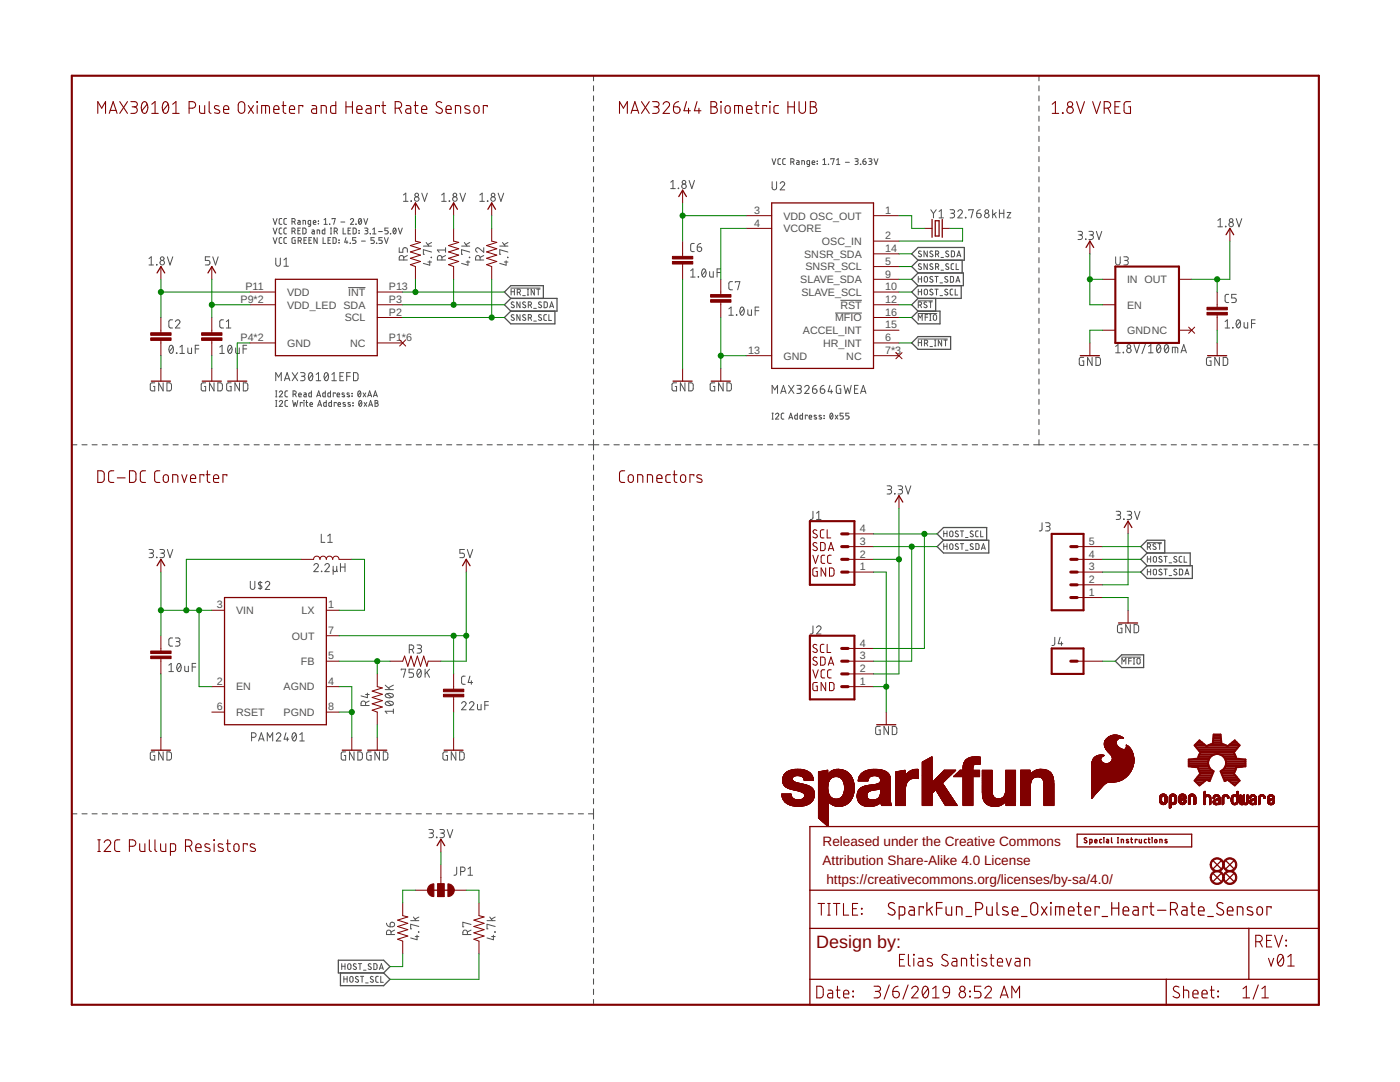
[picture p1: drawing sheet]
<svg xmlns="http://www.w3.org/2000/svg" width="279mm" height="216mm" viewBox="0 0 279 216" stroke-linecap="round" stroke-linejoin="round" font-family="sans-serif">
<defs><g id="words">
<text font-size="3.6" fill="#800000" x="162.9" y="189.1">Design by:</text>
<g font-size="2.7" fill="#800000">
<text x="164.2" y="168.7">Released under the Creative Commons</text>
<text x="164.2" y="172.6">Attribution Share-Alike 4.0 License</text>
<text x="164.9" y="176.4">https://creativecommons.org/licenses/by-sa/4.0/</text>
</g>
<g font-size="2.1" fill="#505050">
<text x="150.5" y="42.7">3</text>
<text x="150.5" y="45.2">4</text>
<text x="156.3" y="43.8">VDD OSC_OUT</text>
<text x="156.3" y="46.3">VCORE</text>
<text x="176.7" y="42.7">1</text>
<text x="176.7" y="47.8">2</text>
<text x="160.5" y="51.4">SNSR_SDA</text>
<text x="160.7" y="54">SNSR_SCL</text>
<text x="164" y="48.9">OSC_IN</text>
<text x="176.7" y="50.3">14</text>
<text x="176.7" y="52.8">5</text>
<text x="49" y="57.9">P11</text>
<text x="57.3" y="59">VDD</text>
<text x="69.5" y="59">INT</text>
<text x="77.6" y="57.9">P13</text>
<text x="159.7" y="56.5">SLAVE_SDA</text>
<text x="159.9" y="59">SLAVE_SCL</text>
<text x="176.7" y="55.4">9</text>
<text x="176.7" y="57.9">10</text>
<text x="224.9" y="56.5">IN OUT</text>
<text x="48" y="60.5">P9*2</text>
<text x="57.3" y="61.6">VDD_LED SDA</text>
<text x="68.8" y="64.1">SCL</text>
<text x="77.6" y="60.5">P3</text>
<text x="77.6" y="63">P2</text>
<text x="166.7" y="64.1">MFIO</text>
<text x="167.7" y="61.6">RST</text>
<text x="176.7" y="60.5">12</text>
<text x="176.7" y="63">16</text>
<text x="176.7" y="65.5">15</text>
<text x="224.9" y="61.6">EN</text>
<text x="48" y="68.1">P4*2</text>
<text x="57.3" y="69.2">GND</text>
<text x="69.9" y="69.2">NC</text>
<text x="77.6" y="68.1">P1*6</text>
<text x="149.3" y="70.6">13</text>
<text x="156.3" y="71.7">GND</text>
<text x="160.2" y="66.7">ACCEL_INT</text>
<text x="164.3" y="69.2">HR_INT</text>
<text x="168.9" y="71.7">NC</text>
<text x="176.7" y="70.6">7*3</text>
<text x="176.7" y="68.1">6</text>
<text x="224.9" y="66.7">GNDNC</text>
<text x="171.6" y="106.2">4</text>
<text x="171.6" y="113.8">1</text>
<text x="171.6" y="111.3">2</text>
<text x="171.6" y="108.7">3</text>
<text x="217.3" y="113.8">3</text>
<text x="217.3" y="111.3">4</text>
<text x="217.3" y="108.7">5</text>
<text x="217.3" y="118.9">1</text>
<text x="217.3" y="116.3">2</text>
<text x="43.3" y="121.4">3</text>
<text x="47.1" y="122.5">VIN</text>
<text x="60.2" y="122.5">LX</text>
<text x="65.5" y="121.4">1</text>
<text x="58.3" y="127.6">OUT</text>
<text x="65.5" y="131.6">5</text>
<text x="65.5" y="126.5">7</text>
<text x="171.6" y="131.6">3</text>
<text x="171.6" y="129">4</text>
<text x="43.3" y="136.6">2</text>
<text x="47.1" y="137.8">EN</text>
<text x="56.6" y="137.8">AGND</text>
<text x="60.1" y="132.7">FB</text>
<text x="65.5" y="136.6">4</text>
<text x="171.6" y="136.6">1</text>
<text x="171.6" y="134.1">2</text>
<text x="43.3" y="141.7">6</text>
<text x="47.1" y="142.8">RSET</text>
<text x="56.6" y="142.8">PGND</text>
<text x="65.5" y="141.7">8</text>
</g>
</g></defs>
<g fill="none" stroke="#505050" stroke-width=".2">
<path d="M80.5 38.9l.5-.4v1.7M84.2 38.5l.5 1.7 .6-1.7M88.1 38.9l.5-.4v1.7M91.8 38.5l.6 1.7 .5-1.7M95.8 38.9l.4-.4v1.7M99.4 38.5l.6 1.7 .5-1.7M133.9 36.4l.4-.4v1.6M133.9 37.6h.9M135.4 37.5v.1zM137.5 36l.6 1.6 .5-1.6M154.1 31.7l.4 1.1 .3-1.1M154.1 36.3v1.1a.44 .44 0 0 0 .4 .5 .44 .44 0 0 0 .5-.5v-1.1"/>
<path d="M155.7 36.6a.44 .44 0 0 1 .6-.3 .44 .44 0 0 1 .2 .7l-.8 .9h.9M155.8 31.7h-.4l-.1 .2v.8l.5 .1M156.7 31.7h-.3l-.2 .2v.8l.5 .1M157.8 32.3l.6-.1v-.4l-.6-.1v1.1M158.2 32.3l.3 .5M159 32l.4 .1 .1 .1v.6h-.4l-.1-.3 .5-.1M160 32.8v-.8l.5 .2v.6M161.6 32.8l-.5-.1v-.6l.5-.1v1l-.1 .2h-.4M162.1 32.4h.5a.28 .28 0 0 0-.2-.3 .28 .28 0 0 0-.3 .2l.1 .5h.4M163.1 32.2h.1M163.1 32.7h.1M164.2 32.8h.7"/>
<path d="M164.2 31.9l.3-.2v1.1M165.3 32.8h.1M165.8 31.8v-.1h.7l-.4 1.1M167 32.8h.6M167 31.9l.3-.2v1.1M168.7 32.4h.8M170.6 31.7h.5l.2 .2-.2 .3h-.3M170.9 32.2l.3 .1 .1 .3-.2 .2h-.5M171.7 32.8h.1zM172.2 32.2h.4a.33 .33 0 0 1 .3 .3 .33 .33 0 0 1-.4 .3 .33 .33 0 0 1-.3-.3zM172.7 31.7l-.3 .1-.2 .4M173.4 31.7h.5l.1 .2-.1 .3h-.4"/>
<path d="M173.7 32.2l.3 .2-.1 .3-.5 .1M174.4 31.7l.4 1.1 .4-1.1M29.7 51.6l.5-.4v1.7M29.7 52.9h.9M31.2 52.8l.1 .1zM33.4 51.2l.5 1.7 .6-1.7M41.9 51.2h-.9v.8h.5a.46 .46 0 0 1 .4 .4 .46 .46 0 0 1-.4 .5h-.5M42.5 51.2l.5 1.7 .5-1.7M54.5 43.6l.4 1.2 .4-1.2M54.5 45.5l.4 1.2 .4-1.2M54.5 47.4l.4 1.2 .4-1.2M55 51.5v1.2a.46 .46 0 0 0 .5 .4 .46 .46 0 0 0 .4-.4v-1.2"/>
<path d="M56.2 43.6h-.4l-.1 .3v.7l.5 .2M56.2 45.5h-.4l-.1 .3v.7l.5 .2M56.2 47.4h-.4l-.1 .3v.7l.5 .2M56.7 51.9l.4-.4v1.6M56.7 53.1h.9M57.2 43.6h-.4l-.1 .3v.7l.5 .2M57.2 45.5h-.4l-.1 .3v.7l.5 .2M57.2 47.4h-.4l-.1 .3v.7l.5 .2M58.3 44.2l.5-.1 .1-.2-.2-.3h-.4v1.2M58.3 46.1l.5-.1 .1-.2-.2-.3h-.4v1.2M58.7 44.2l.2 .6M58.7 46.1l.2 .6"/>
<path d="M58.9 47.4l-.6 .1v.8l.1 .3h.5v-.7h-.2M59.5 44h.3l.1 .2v.6l-.4-.1-.1-.3 .5-.1M59.5 46h.3M59.5 48l.6-.1v-.4l-.6-.1v1.2M59.9 48l.2 .6M60 45.5h-.5v1.2h.5M60.4 45.5h.5l.2 .2v.7l-.2 .3h-.5zM60.5 44.8v-.8l.5 .1v.7M60.7 47.9h.4M61.2 47.4h-.5v1.2h.5M61.7 47.9h.3M62 44.8l-.5-.1 .1-.7h.4v1l-.1 .1h-.3"/>
<path d="M62.2 47.4h-.5v1.2h.5M62.3 45.9h.3l.1 .2v.6l-.4-.1v-.3l.4-.1M62.5 44.4h.5a.27 .27 0 0 0-.1-.4 .27 .27 0 0 0-.4 .2l.1 .5 .4 .1M63.3 46.7v-.8l.5 .1v.7M63.3 47.4v1.2l-.6-1.2v1.2M63.5 44.1h.1M63.5 44.6h.1M64.5 47.4v1.2h.5M64.7 44.8h.6M64.7 43.9l.3-.3v1.2M64.8 45.5v1.2h-.4l-.1-.7 .5-.1M65.5 47.9h.3"/>
<path d="M65.8 44.8h.1M65.9 46.7h.3M65.9 45.5h.3M66 47.4h-.5v1.2h.5M66.1 45.5v1.2M66.3 43.7v-.1h.6l-.3 1.2M66.5 47.4h.4l.2 .2v.7l-.2 .3h-.4zM66.7 46.1l.6-.1v-.2l-.1-.3h-.5v1.2M67.1 46.1l.3 .6M67.6 47.9h.1M67.6 48.4h.1M68 44.3h.8"/>
<path d="M68.5 45.5v1.2h.5M69 47.4l-.2 .9h.6M69.2 48v.6M69.5 46h.3M69.5 57.4h3.4M69.9 48.6h.1M69.9 43.9a.32 .32 0 0 1 .5-.3 .32 .32 0 0 1 .1 .5l-.6 .7h.7M70 45.5h-.5v1.2h.5M70.5 45.5h.4l.2 .2v.7l-.2 .3h-.4zM71 44.8h.1M71 47.4h-.6v.5h.4a.34 .34 0 0 1 .2 .3 .34 .34 0 0 1-.2 .4h-.4M71.6 46h.1"/>
<path d="M71.6 46.5h.1M71.7 43.7l.1-.1a.58 .58 0 0 1 .4 .6 .58 .58 0 0 1-.4 .5l-.3-.5zM72.1 43.9l-.5 .6M72.1 48.1h.8M72.6 43.6l.4 1.2 .4-1.2M72.8 45.5h.5l.1 .2-.1 .3h-.4M73.1 46l.3 .3v.2l-.6 .2M73.9 46.7h.1M74.4 46.7h.6M74.4 45.8l.3-.3v1.2M74.7 47.4h-.7v.5h.4a.33 .33 0 0 1 .3 .3 .33 .33 0 0 1-.3 .4h-.4M75.1 48.5l.1 .1z"/>
<path d="M75.5 46.2h.8M76.3 47.4h-.7v.5h.4a.34 .34 0 0 1 .3 .3 .34 .34 0 0 1-.3 .4h-.4M76.7 47.4l.4 1.2 .4-1.2M77.5 45.5h-.7v.5h.4a.34 .34 0 0 1 .3 .3 .34 .34 0 0 1-.3 .4h-.4M77.9 46.7h.1M78.6 45.6l.1-.1a.58 .58 0 0 1 .4 .6 .58 .58 0 0 1-.4 .6l-.3-.6zM79 45.8l-.5 .6M79.5 45.5l.4 1.2 .4-1.2M79.7 49.4v.9h.7v-.5a.46 .46 0 0 1 .4-.4 .46 .46 0 0 1 .5 .4v.5M80.5 40.2h.9M80.6 51.9v-.5a.46 .46 0 0 0-.5-.4 .46 .46 0 0 0-.4 .4v.5h1.6M81.3 51l-.7 .4"/>
<path d="M82 40.1l.1 .1zM84.5 49.1h1.6M85 48.4l.6 .7M85.4 52.3h.7M85.8 52v.9l-1.3-.3M86 51.3l.1 .1zM86.1 50.3l-1.6-.5v.9h.2M86.1 48.4l-.7 .4M88.1 40.2h.9M88.2 51.9v-.5a.46 .46 0 0 0-.5-.4 .46 .46 0 0 0-.4 .4v.5h1.6M88.9 51l-.7 .4M88.9 49.9h-1.6l.4 .4"/>
<path d="M88.9 49.4v.9M89.6 40.1l.1 .1zM92.1 49.1h1.6M92.7 48.4l.5 .7M93 52.3h.7M93.4 52v.9l-1.3-.3M93.7 51.3v.1zM93.7 50.3l-1.6-.5v.9h.2M93.7 48.4l-.7 .4M95.8 40.2h.9M95.8 51.9v-.5a.46 .46 0 0 0-.4-.4 .46 .46 0 0 0-.5 .4v.5h1.6M96.5 49.4v.9l-.9-.7a.44 .44 0 0 0-.7 .1 .44 .44 0 0 0 .4 .6"/>
<path d="M96.5 51l-.7 .4M97.3 40.1l.1 .1zM99.7 49.1h1.7M100.3 48.4l.5 .7M100.6 52.3h.8M101 52v.9l-1.3-.3M101.3 51.3l.1 .1zM101.4 50.3l-1.7-.5v.9h.2M101.4 48.4l-.8 .4M101.9 57.5h5.9M102 57.7v1.2M102 58.2h.7"/>
<path d="M102.7 57.7v1.2M103.2 58.3l.6-.1v-.4l-.6-.1v1.2M103.6 58.3l.3 .6M104.3 59h.5M105.2 57.7h.3M105.2 58.9h.3M105.4 57.7v1.2M106.6 57.7v1.2l-.6-1.2v1.2M107.1 57.7h.7M107.4 57.7v1.2M137.8 54l.5-.3v1.6M137.8 55.3h.9"/>
<path d="M138.6 48.6h-.6l-.2 .3 .1 1.1 .1 .2h.6M139.1 49.3h.6a.45 .45 0 0 1 .4 .5 .45 .45 0 0 1-.5 .4 .45 .45 0 0 1-.5-.5zM139.3 55.2l.1 .1zM139.9 48.6l-.5 .1-.3 .6M140.2 53.8l.3-.1a.97 .97 0 0 1 0 1.6 1.03 1.03 0 0 1-.3-1.5zM140.8 54l-.7 .9M141.6 54.2v.9l.3 .2h.4v-1.1M143.1 54.4h.7M143.8 53.7h-.7v1.6M146.2 56.2h-.5l-.2 .4v1l.2 .2h.5M146.7 56.4v-.2h1l-.5 1.6M167.7 59.9h4.3"/>
<path d="M183.3 58.2h.6M183.3 55.2v1.1M183.3 57.7v1.2M183.3 55.7h.6M183.9 50.2l-.4-.1-.2 .2 .5 .5a.32 .32 0 0 1-.1 .5 .32 .32 0 0 1-.4-.2M183.9 52.7l-.4-.1-.2 .3 .5 .4a.32 .32 0 0 1-.1 .5 .32 .32 0 0 1-.4-.2M183.9 55.2v1.1M183.9 57.7v1.2M184.6 55.2h.2l.3 .3v.5l-.3 .3-.2-.1-.2-.2zM184.6 57.8l.2-.1 .3 .3v.7l-.3 .1h-.2l-.2-.3zM185.1 50.1v1.1l-.7-1.1v1.1M185.1 52.6v1.2l-.7-1.2v1.2"/>
<path d="M185.8 41.8l.5 .8M186.1 50.2l-.4-.1-.1 .2 .5 .5a.32 .32 0 0 1-.1 .5 .32 .32 0 0 1-.5-.2M186.1 52.7l-.4-.1-.1 .3 .5 .4a.32 .32 0 0 1-.1 .5 .32 .32 0 0 1-.5-.2M186.1 55.2h-.4l-.1 .2 .5 .4a.32 .32 0 0 1-.1 .5 .32 .32 0 0 1-.5-.1M186.1 57.8l-.4-.1-.1 .3 .5 .4a.32 .32 0 0 1-.1 .5 .32 .32 0 0 1-.5-.2M186.3 42.6v.9M186.6 55.2h.6M186.6 57.7h.6M186.7 50.7l.6-.1v-.4l-.6-.1v1.1M186.7 53.3l.6-.2v-.4l-.6-.1v1.2M186.8 41.8l-.5 .8M186.9 55.2v1.1"/>
<path d="M186.9 57.7v1.2M187.1 50.7l.2 .5M187.1 53.3l.2 .5M187.4 43.5h.9M187.4 42.2l.5-.4v1.7M187.6 59h.5M187.6 56.5h.5M187.8 51.4h.5M187.8 53.9h.5M189.1 55.2h-.4l-.1 .2 .4 .4a.29 .29 0 0 1 .1 .5 .29 .29 0 0 1-.5-.1h-.1M189.1 57.8l-.4-.1-.1 .3 .4 .4a.29 .29 0 0 1 .1 .4 .29 .29 0 0 1-.5 0l-.1-.1M189.3 50.2l-.4-.1-.2 .2 .5 .5a.29 .29 0 0 1 .1 .4 .29 .29 0 0 1-.5 0l-.1-.1"/>
<path d="M189.3 52.7l-.4-.1-.2 .3 .5 .4a.29 .29 0 0 1 .1 .4 .29 .29 0 0 1-.5 0l-.1-.1M189.6 41.8h.5a.36 .36 0 0 1 .4 .4 .36 .36 0 0 1-.4 .4h-.3M189.7 55.2h.4l.2 .2v.6l-.2 .3h-.4zM189.9 50.1h.4l.2 .2v.6l-.2 .3h-.4zM190.1 42.6a.46 .46 0 0 1 .4 .4 .46 .46 0 0 1-.4 .5h-.5M190.1 57.7h-.3l-.2 .3 .1 .8 .4 .1M190.3 52.6h-.4l-.1 .3 .1 .8 .4 .1M190.6 57.7v1.2h.5M190.8 56.3l.4-1.1 .4 1.1M190.8 52.6v1.2h.5M190.9 56h.6M191 51.2l.4-1.1 .3 1.1"/>
<path d="M191.1 50.9h.6M191.2 42.2a.45 .45 0 0 1 .6-.3 .45 .45 0 0 1 .1 .7l-.7 .9h.9M192.7 43.4l.1 .1zM193.4 42v-.2h.8l-.4 1.7M194.9 42.6h.6a.45 .45 0 0 1 .3 .5 .45 .45 0 0 1-.4 .4 .45 .45 0 0 1-.5-.5zM195.6 41.8l-.4 .2-.3 .6M198.1 41.8v1.7M198.4 42.7l.4 .8M198.8 42.4l-.7 .5M199.5 42.6h.8M199.5 41.8v1.7M200.3 41.8v1.7"/>
<path d="M201 42.4h.7l-.7 1.1h.7M215.1 46.2h.6a.36 .36 0 0 1 .3 .3 .36 .36 0 0 1-.3 .4h-.4M215.6 46.9a.46 .46 0 0 1 .4 .4 .46 .46 0 0 1-.4 .5h-.5M216.6 47.7l.1 .1zM217.3 46.2h.6a.36 .36 0 0 1 .3 .3 .36 .36 0 0 1-.3 .4h-.4M217.8 46.9a.46 .46 0 0 1 .4 .4 .46 .46 0 0 1-.4 .5h-.5M218.8 46.2l.5 1.6 .6-1.6M222.7 51.2v1.2a.46 .46 0 0 0 .4 .5 .46 .46 0 0 0 .5-.5v-1.2M224.3 51.2h.5a.36 .36 0 0 1 .4 .4 .36 .36 0 0 1-.4 .4h-.3M224.7 52a.46 .46 0 0 1 .5 .4 .46 .46 0 0 1-.5 .5h-.4M243.1 44l.4-.4v1.7M243.1 45.3h.9"/>
<path d="M244.6 45.1l.1 .2zM245.2 58.7l-.5 .1-.2 .3v1l.2 .2 .5 .1M246.7 58.7h-.9v.8h.5a.46 .46 0 0 1 .4 .4 .46 .46 0 0 1-.4 .5h-.5M246.7 43.6l.6 1.7 .5-1.7M30.9 76.4h-.7l-.2 .2v1l.2 .4h.7v-.9h-.3M32.6 76.4v1.6l-.9-1.6v1.6M33.3 76.4h.7l.2 .3v.9l-.2 .4h-.7zM33.9 69l.3-.1a.97 .97 0 0 1 0 1.6 1.03 1.03 0 0 1-.3-1.5zM34.4 63.8h-.5l-.2 .4 .1 1.1 .6 .1M34.5 69.3l-.7 .8M35 64.2a.44 .44 0 0 1 .6-.4 .44 .44 0 0 1 .2 .7l-.8 .9h.9M35.2 70.4l.1 .1z"/>
<path d="M35.9 70.5h.9M35.9 69.3l.4-.4v1.6M37.5 69.4v1l.3 .1h.4v-1.1M39 69.6h.7M39.7 68.9h-.7v1.6M41 76.4h-.6l-.2 .2v1l.2 .4h.6v-.9h-.2M42.7 76.4v1.6l-.9-1.6v1.6M43.5 76.4h.6l.2 .3 .1 .9-.3 .4h-.6zM43.9 69.3l.4-.4v1.6M43.9 70.5h.9M44.6 63.8h-.5l-.2 .4 .1 1.1 .6 .1M45.2 65.4h.9"/>
<path d="M45.2 64.2l.4-.4v1.6M45.6 69l.3-.1a.97 .97 0 0 1 0 1.6 1.03 1.03 0 0 1-.3-1.5zM46.1 76.4h-.7l-.1 .2-.1 1 .2 .4h.7v-.9h-.2M46.2 69.3l-.7 .8M47 69.4l.1 1 .2 .1h.5v-1.1M47.8 76.4v1.6l-.9-1.6v1.6M48.5 69.6h.7M48.6 76.4h.6l.2 .3 .1 .9-.3 .4h-.6zM49.2 68.9h-.7v1.6M55 79.2h.3M55 78h.3M55 79.9h.3"/>
<path d="M55 76v-1.6l.6 .8 .5-.8v1.6M55.1 78v1.2M55.1 79.9v1.2M55.7 78.3a.32 .32 0 0 1 .5-.3 .32 .32 0 0 1 .1 .5l-.6 .7h.7M56.8 76l.5-1.6 .5 1.6M56.9 75.6h.8M57.4 78h-.4l-.1 .3v.7l.5 .2M57.4 79.9h-.4l-.1 .3v.7l.5 .2M58.3 74.4l1.1 1.6M58.4 79.9l.3 1.2 .2-.8 .3 .8 .2-1.2M58.5 78.7l.4-.1 .2-.2v-.3l-.6-.1v1.2M58.9 78.7l.2 .5"/>
<path d="M59.4 74.4l-1.1 1.6M59.6 78.8h.5a.28 .28 0 0 0-.2-.4 .28 .28 0 0 0-.3 .3v.4l.5 .1M60 74.4h.5a.36 .36 0 0 1 .4 .3 .36 .36 0 0 1-.4 .4h-.3M60.4 75.1a.44 .44 0 0 1 .5 .4 .44 .44 0 0 1-.5 .5h-.4M60.6 79.9l.1 .1zM60.7 78.4h.3l.1 .2v.6l-.4-.1-.1-.3 .5-.1M61.2 79.9v1.1l.2 .1M61.7 74.5l.3-.1a.95 .95 0 0 1 0 1.6 1 1 0 0 1-.3-1.5zM62.1 78v1.2l-.4-.1v-.6l.4-.1M62.4 74.7l-.8 .9M63.1 74.7l.5-.3v1.6M63.1 76h.9"/>
<path d="M63.2 79.2l.4-1.2 .4 1.2M63.3 78.9h.6M64.9 74.5l.2-.1a.93 .93 0 0 1 0 1.6 1.02 1.02 0 0 1-.2-1.5zM64.9 78v1.2l-.4-.1-.1-.6 .5-.1M65.1 79.9v1.2l-.4-.1-.1-.6 .5-.1M65.5 74.7l-.8 .9M66 78v1.2l-.5-.1-.1-.6 .6-.1M66.1 79.9v1.2l-.4-.1-.1-.6 .5-.1M66.2 76h.9M66.2 74.7l.5-.3v1.6M66.9 78.5v-.1h-.4v.8M67.3 78.8h.5a.27 .27 0 0 0-.2-.4 .27 .27 0 0 0-.3 .3v.4l.5 .1"/>
<path d="M67.8 75.1h.6M68.6 74.4h-.8v1.6h.8M68.7 78.5l-.3-.1-.2 .2 .5 .2 .1 .3h-.5M69.2 75.1h.7M69.7 78.5l-.3-.1-.2 .2 .5 .3 .1 .2h-.5M69.9 74.4h-.7v1.6M70.2 78.5l.1 .1zM70.2 79h.1M70.5 74.4h.7l.2 .2 .1 .9-.3 .4-.7 .1zM71.5 78.1l.2-.1a.71 .71 0 0 1 0 1.2 .75 .75 0 0 1-.2-1.1zM71.7 80l.2-.1a.71 .71 0 0 1 0 1.2 .75 .75 0 0 1-.2-1.1zM72 78.3l-.5 .6"/>
<path d="M72.5 78.4l.5 .8M73 78.4l-.5 .8M73.4 79.2l.4-1.2 .4 1.2M73.5 78.9h.6M74.5 79.2l.4-1.2 .4 1.2M74.6 78.9h.6M74.8 79.9l.6 .1v.3l-.2 .1 .3 .3-.2 .3-.5 .1zM102.6 60.3h-.4l-.2 .2 .5 .4a.29 .29 0 0 1 0 .5 .29 .29 0 0 1-.4-.1l-.1-.1M102.6 62.9l-.4-.1-.2 .2 .5 .5a.29 .29 0 0 1 0 .4 .29 .29 0 0 1-.4 0l-.1-.1M103.8 60.2v1.2l-.7-1.2v1.2M103.8 62.8v1.1l-.7-1.1v1.1M104.9 60.3a.3 .3 0 0 0-.5 0 .3 .3 0 0 0 0 .4l.4 .2a.29 .29 0 0 1 0 .5 .29 .29 0 0 1-.4-.1l-.1-.1"/>
<path d="M104.9 62.9a.3 .3 0 0 0-.5-.1 .3 .3 0 0 0 0 .5l.4 .2a.29 .29 0 0 1 0 .4 .29 .29 0 0 1-.4 0l-.1-.1M105.4 60.9h.5l.2-.3-.1-.3-.6-.1v1.2M105.4 63.4h.5l.2-.2-.1-.3-.6-.1v1.1M105.8 60.9l.3 .5M105.8 63.4l.3 .5M106.5 61.5h.5M106.5 64.1h.5M108 60.3h-.4l-.1 .2 .5 .4a.32 .32 0 0 1-.1 .5 .32 .32 0 0 1-.5-.2M108 62.9l-.4-.1-.1 .2 .5 .5a.32 .32 0 0 1-.1 .5 .32 .32 0 0 1-.5-.2M108.6 60.2l.4 .1 .2 .1v.8l-.2 .2h-.4zM109.1 62.8h-.4l-.2 .2 .1 .8 .5 .1M109.5 62.8v1.1h.6"/>
<path d="M109.7 61.4l.4-1.2 .4 1.2M109.8 61.1h.6M135 76.4h-.7l-.2 .2v1.2l.2 .2h.7v-.9h-.3M136.7 76.4v1.6l-.9-1.6v1.6M137.5 76.4h.6l.2 .3v1l-.2 .3h-.6zM142.6 76.4h-.6l-.2 .2v1.2l.2 .2h.6v-.9h-.2M144.3 76.4v1.6l-.9-1.6v1.6M145.1 76.4h.6l.2 .3v1l-.2 .3h-.6zM145.5 61.6l.4-.3v1.6M145.5 62.9h.8M147 62.8v.1zM147.8 61.4l.3-.1a.95 .95 0 0 1 0 1.6 1.06 1.06 0 0 1-.3-1.5z"/>
<path d="M148.5 61.6l-.8 .9M149.2 61.8l.1 .9 .2 .2h.5v-1.1M150.7 62h.7M151.4 61.3h-.7v1.6M154.1 78.5v-1.6l.5 .9 .6-.9v1.6M155.8 78.5l.6-1.6 .5 1.6M155.9 78.1h.9M157.4 76.9l1.1 1.6M158.5 76.9l-1.1 1.6M159 76.9h.6a.36 .36 0 0 1 .3 .4 .36 .36 0 0 1-.3 .3h-.4M159.5 77.6a.44 .44 0 0 1 .4 .5 .44 .44 0 0 1-.4 .4h-.5M160.6 77.3a.44 .44 0 0 1 .6-.4 .44 .44 0 0 1 .2 .7l-.8 .9h.9"/>
<path d="M162.2 77.6h.5a.45 .45 0 0 1 .4 .5 .45 .45 0 0 1-.5 .4 .45 .45 0 0 1-.4-.4zM162.9 76.9l-.4 .1-.3 .6M163.7 77.6h.6a.45 .45 0 0 1 .3 .5 .45 .45 0 0 1-.5 .4 .45 .45 0 0 1-.4-.4zM164.4 76.9a.7 .7 0 0 0-.7 .7M165.6 76.9l-.3 1.2h.9M165.9 77.8v.7M166.7 62.5h5.3M167.8 76.9h-.7l-.2 .2v1l.2 .4h.7v-.9h-.3M168.4 76.9l.4 1.6 .4-1.1 .3 1.1 .4-1.6M170.5 77.6h.6M171.3 76.9h-.8v1.6h.8M171.7 78.5l.6-1.6 .5 1.6"/>
<path d="M171.9 78.1h.8M183.2 67.6h5.9M183.2 60h2.9M183.2 62.6h3.8M183.3 60.9l.6-.2v-.4l-.6-.1v1.2M183.3 63.9v-1.1l.4 .6 .3-.6v1.1M183.3 67.9v1.1M183.3 68.4h.6M183.7 60.9l.2 .5M183.9 67.9v1.1M184.5 68.5l.6-.1v-.4l-.6-.1v1.1M184.6 63.3h.5"/>
<path d="M184.9 68.5l.2 .5M185 60.3h-.4l-.2 .2 .5 .4a.32 .32 0 0 1-.1 .5 .32 .32 0 0 1-.4-.2M185.1 62.8h-.5v1.1M185.4 60.2h.6M185.5 62.8h.3M185.5 63.9h.3M185.6 69.2h.5M185.7 62.8v1.1M185.7 60.2v1.2M186.3 62.9l.2-.1 .4 .1v.7l-.2 .3-.4-.1zM186.5 67.9h.3M186.5 69h.3"/>
<path d="M186.6 67.9v1.1M187.9 67.9v1.1l-.6-1.1v1.1M188.4 67.9h.6M188.7 67.9v1.1M216.3 71.3h-.7l-.2 .2v1.1l.2 .3h.7v-.9h-.3M218 71.3v1.6l-1-1.6v1.6M218.7 71.3h.7l.2 .3v.9l-.2 .4h-.7zM222.7 69.1l.4-.3v1.6M222.7 70.4h.9M224.2 70.3v.1zM226.3 68.8l.6 1.6 .5-1.6M228.6 68.6l-.7 2"/>
<path d="M229.2 70.4h.9M229.2 69.1l.5-.3v1.6M231 68.9l.2-.1a.97 .97 0 0 1 0 1.6 1.03 1.03 0 0 1-.2-1.5zM231.6 69.1l-.7 .9M232.6 68.9l.2-.1a.95 .95 0 0 1 0 1.6 1.06 1.06 0 0 1-.2-1.5zM233.2 69.1l-.8 .9M234 70.4v-1.1l1 .1 .1 1M234.5 69.3v1.1M235.7 70.4l.5-1.6 .6 1.6M235.8 70h.8M241.7 71.3h-.7l-.2 .2v1.1l.2 .3h.7v-.9h-.3M243.4 71.3v1.6l-1-1.6v1.6"/>
<path d="M244.1 71.3h.6l.3 .3v.9l-.3 .4h-.6zM244.5 64.2l.4-.4v1.6M244.5 65.4h.9M246 65.3l.1 .1zM246.9 63.9l.2-.1a.97 .97 0 0 1 0 1.6 1.03 1.03 0 0 1-.2-1.5zM247.5 64.2l-.7 .9M248.3 64.3v1l.3 .1h.4v-1.1M249.8 64.5h.7M250.5 63.8h-.7v1.6M55 81.1h.3M55.7 80.2a.32 .32 0 0 1 .5-.3 .32 .32 0 0 1 .1 .5l-.6 .7h.7M60.3 80.4v-.1h-.4v.8"/>
<path d="M60.7 80.3v.8M61 80.3h.4M61.8 80.7h.6a.28 .28 0 0 0-.2-.4 .28 .28 0 0 0-.4 .3l.2 .4 .4 .1M63.4 81.1l.4-1.2 .4 1.2M63.5 80.8h.6M67.1 80.4v-.1h-.4v.8M67.5 80.7h.5a.27 .27 0 0 0-.2-.4 .27 .27 0 0 0-.3 .3v.4l.5 .1M68.9 80.4l-.3-.1-.2 .2 .5 .3 .1 .2h-.5M69.9 80.4l-.3-.1-.2 .2 .5 .3 .1 .2h-.6M70.4 80.4h.1M70.4 80.9h.1M72.2 80.2l-.6 .6"/>
<path d="M72.7 80.3l.5 .8M73.2 80.3l-.5 .8M73.6 81.1l.4-1.2 .4 1.2M73.7 80.8h.6M74.8 80.4h.4M154.1 83.6h.2M154.1 82.4h.2M154.2 82.4v1.2M154.8 82.7a.33 .33 0 0 1 .4-.2 .33 .33 0 0 1 .1 .5l-.5 .6h.6M156.4 82.4l-.4 .1-.1 .2v.8l.5 .1M157.4 83.6l.4-1.2 .4 1.2M157.5 83.3h.6"/>
<path d="M159.1 82.4v1.2h-.4l-.1-.7 .5-.1M160.2 82.4v1.2h-.5v-.7l.5-.1M161.1 83v-.2h-.4v.8M161.5 83.2h.5a.27 .27 0 0 0-.2-.4 .27 .27 0 0 0-.3 .3v.4l.5 .1M162.9 82.9l-.3-.1-.1 .2 .5 .4v.1l-.5 .1M163.9 82.9l-.3-.1-.2 .2 .6 .4v.1l-.6 .1M164.4 82.9h.1M164.4 83.5h.1M165.8 82.5l.1-.1a.65 .65 0 0 1 .3 .7 .65 .65 0 0 1-.4 .5l-.2-.6zM166.2 82.7l-.5 .7M166.7 82.8l.5 .8M167.2 82.8l-.5 .8"/>
<path d="M168.3 82.4h-.6v.6h.3a.34 .34 0 0 1 .3 .3 .34 .34 0 0 1-.3 .3h-.3M169.4 82.4h-.6v.6h.4a.34 .34 0 0 1 .2 .3 .34 .34 0 0 1-.2 .3h-.4M177 96.9h.6a.37 .37 0 0 1 .3 .4 .37 .37 0 0 1-.3 .4h-.4M177.5 97.7a.44 .44 0 0 1 .4 .4 .44 .44 0 0 1-.4 .5h-.5M178.5 98.5l.1 .1zM179.2 96.9h.6a.37 .37 0 0 1 .3 .4 .37 .37 0 0 1-.3 .4h-.4M179.7 97.7a.44 .44 0 0 1 .4 .4 .44 .44 0 0 1-.4 .5h-.5M180.7 96.9l.5 1.7 .6-1.7M29.7 109.6h.6a.37 .37 0 0 1 .3 .4 .37 .37 0 0 1-.3 .4h-.4M30.2 110.4a.44 .44 0 0 1 .4 .4 .44 .44 0 0 1-.4 .5h-.5M31.2 111.2l.1 .1zM31.9 109.6h.6a.37 .37 0 0 1 .3 .4 .37 .37 0 0 1-.3 .4h-.4"/>
<path d="M32.4 110.4a.44 .44 0 0 1 .4 .4 .44 .44 0 0 1-.4 .5h-.5M33.4 109.6l.5 1.7 .6-1.7M50 116v1.2a.46 .46 0 0 0 .4 .4 .46 .46 0 0 0 .5-.4v-1.2M51.9 116v1.6M52.3 116.3l-.3-.1-.4 .1v.3l.6 .3a.36 .36 0 0 1-.1 .6 .36 .36 0 0 1-.5-.2M52.9 116.4a.44 .44 0 0 1 .7-.4 .44 .44 0 0 1 .1 .7l-.8 .9h.9M62.6 112.8a.45 .45 0 0 1 .7-.3 .45 .45 0 0 1 .1 .7l-.8 .9h.9M64.1 106.6v1.6h.7M64.1 114l.1 .1zM64.8 112.8a.44 .44 0 0 1 .7-.3 .44 .44 0 0 1 .1 .7l-.8 .9h.9M65.4 108.2h.9M65.4 107l.5-.4v1.6"/>
<path d="M66.5 113.7a.36 .36 0 0 0 .3 .4 .36 .36 0 0 0 .4-.4M66.5 113v1.6M67.2 113v.9l.2 .2M67.9 112.4v1.7M67.9 113.2h1M68.9 112.4v1.7M92.7 109.6h-.9v.8h.5a.45 .45 0 0 1 .4 .4 .45 .45 0 0 1-.4 .5h-.5M93.3 109.6l.5 1.7 .5-1.7M162.2 102v1.4l-.2 .2-.3 .1M163 103.7h.9M163 102.4l.4-.4v1.7M188.3 105.9v1.2"/>
<path d="M188.3 108.5v1.1M188.3 109h.7M188.3 106.5h.7M189 105.9v1.2M189 108.5v1.1M189.7 108.6l.2-.1 .3 .3-.1 .7-.2 .1h-.2l-.2-.3zM189.7 106h.2l.3 .3-.1 .6-.2 .2-.2-.1-.2-.2zM191.2 108.6l-.4-.1-.1 .2 .5 .5a.32 .32 0 0 1-.1 .5 .32 .32 0 0 1-.5-.2M191.2 106h-.4l-.1 .2 .5 .4a.32 .32 0 0 1-.1 .5 .32 .32 0 0 1-.5-.1M191.7 105.9h.6M191.7 108.5h.6M192 105.9v1.2"/>
<path d="M192 108.5v1.1M192.7 109.8h.5M192.7 107.3h.5M194.2 108.6l-.4-.1-.2 .2 .6 .6a.33 .33 0 0 1-.2 .4 .33 .33 0 0 1-.4-.2M194.2 106h-.4l-.2 .2 .5 .4a.32 .32 0 0 1 0 .5 .32 .32 0 0 1-.5-.1M194.8 108.5h.4l.2 .2v.8l-.2 .1h-.4zM195.2 105.9l-.4 .1-.1 .2 .1 .8 .4 .1M195.7 105.9v1.2h.5M195.9 109.6l.4-1.1 .3 1.1M196 109.4h.6M208 104.3l-.1 1.4-.5 .2M208.7 104.3h.5a.37 .37 0 0 1 .4 .4 .37 .37 0 0 1-.4 .4h-.3"/>
<path d="M209.1 105.1a.44 .44 0 0 1 .5 .4 .44 .44 0 0 1-.5 .4h-.4M222.8 102h.5a.37 .37 0 0 1 .3 .4 .37 .37 0 0 1-.3 .4h-.4M223.2 102.8a.44 .44 0 0 1 .4 .4 .44 .44 0 0 1-.4 .5h-.4M224.2 103.6l.1 .1zM224.9 102h.6a.37 .37 0 0 1 .3 .4 .37 .37 0 0 1-.3 .4h-.4M225.4 102.8a.44 .44 0 0 1 .4 .4 .44 .44 0 0 1-.4 .5h-.5M226.4 102l.5 1.7 .6-1.7M228.9 108.3h2.9M229 109.1l.6-.1v-.4l-.6-.1v1.1M229 111v1.2M229 113.6v1.1M229 114.1h.6"/>
<path d="M229 111.5h.6M229.4 109.1l.2 .5M229.6 111v1.2M229.6 113.6v1.1M230.2 111.2l.2-.2 .4 .2v.8l-.2 .2-.4-.2zM230.3 113.6h.3l.2 .1v.9l-.2 .1-.4-.1zM230.7 108.6a.28 .28 0 0 0-.5-.1 .28 .28 0 0 0 .1 .5l.3 .2a.3 .3 0 0 1 0 .4 .3 .3 0 0 1-.4 0l-.1-.1M231.1 108.5h.7M231.4 108.5v1.1M231.9 113.7l-.3-.1-.3 .1v.3l.5 .2a.32 .32 0 0 1-.1 .5 .32 .32 0 0 1-.4-.1M231.9 111.1l-.3-.1-.3 .2v.2l.5 .3a.32 .32 0 0 1-.1 .5 .32 .32 0 0 1-.4-.2M232.3 113.6h.6"/>
<path d="M232.3 111h.6M232.6 111v1.2M232.6 113.6v1.1M233.3 114.9h.5M233.3 112.3h.5M234.8 113.7l-.4-.1-.1 .2 .5 .4a.32 .32 0 0 1-.1 .5 .32 .32 0 0 1-.5-.1M234.8 111.1l-.4-.1-.1 .3 .5 .4a.32 .32 0 0 1-.1 .5 .32 .32 0 0 1-.5-.2M235.4 113.6h.4l.2 .2v.7l-.2 .2h-.4zM235.9 111l-.4 .1-.2 .2 .1 .7 .5 .2M236.3 111v1.2h.6M236.5 114.7l.4-1.1 .4 1.1M236.6 114.4h.6"/>
<path d="M33.7 132.7l.5-.3v1.6M33.7 134h.9M34.4 127.3h-.5l-.2 .4 .1 1.1 .6 .1M35 127.3h.6a.36 .36 0 0 1 .3 .4 .36 .36 0 0 1-.3 .3h-.4M35.5 132.5l.2-.1a.97 .97 0 0 1 0 1.6 1.02 1.02 0 0 1-.2-1.5zM35.5 128a.46 .46 0 0 1 .4 .5 .46 .46 0 0 1-.4 .4h-.5M36.1 132.7l-.7 .9M36.9 132.9v.9l.2 .2h.5v-1.1M38.4 133.1h.7M39.1 132.4h-.7v1.6M73 138.6h.7M73.3 138.3v.9l-1.2-.3"/>
<path d="M73.7 139.9l-.7 .3M76.9 137.6h1.6M76.9 136.7l1 .9M77 138.6a1.04 1.04 0 0 1 1.5 .2 .95 .95 0 0 1-1.6 0zM77.2 140l.9 .7M77.2 138.4l.9 .7M78.5 136.7l-1 .5M80.1 133.7v-.2h.9l-.5 1.6M81.7 129.6h.4a.46 .46 0 0 0 .5-.5 .46 .46 0 0 0-.5-.4h-.4v1.6M82.2 129.6l.4 .7M82.5 133.5h-.9v.7h.6a.46 .46 0 0 1 .3 .5 .46 .46 0 0 1-.3 .4h-.6M83.2 128.7h.6a.36 .36 0 0 1 .3 .4 .36 .36 0 0 1-.3 .3h-.4"/>
<path d="M83.4 133.6l.3-.1a.97 .97 0 0 1 0 1.6 1.02 1.02 0 0 1-.3-1.5zM83.7 129.4a.46 .46 0 0 1 .4 .5 .46 .46 0 0 1-.4 .4h-.5M84 133.9l-.7 .9M84.8 133.5v1.6M85.2 134.2l.5 .9M85.7 133.5l-.9 1M92.8 134.9h-.4l-.3 .4v1l.3 .2h.4M93.8 134.9l-.4 1.3h.9M94.1 135.8v.7M97.5 140h-.7v1.6M162.2 124.9v1.4l-.2 .2h-.3M163 125.2a.44 .44 0 0 1 .6-.3 .44 .44 0 0 1 .1 .7l-.7 .9h.9"/>
<path d="M210.5 127.2v1.4l-.2 .2h-.3M211.6 127.2l-.4 1.2h.9M211.8 128.1v.7M223.9 131.1h3.7M223.9 124.6h-.5l-.4 .3v1l.2 .3 .7 .1v-1h-.3M223.9 132.5v-1.2l.4 .7 .4-.7v1.2M225.3 131.9h.5M225.6 124.6v1.7l-.9-1.7v1.7M225.8 131.3h-.5v1.2M226.2 131.3h.2M226.2 132.5h.2M226.3 131.3v1.2"/>
<path d="M226.3 124.6l.7 .1 .2 .2a1.33 1.33 0 0 1-.1 1.2l-.8 .2zM227 131.4l.3-.1 .2 .2v.8l-.2 .2-.4-.2zM30.9 150l-.7 .1-.2 .2v1l.2 .3 .7 .1v-1h-.3M32.6 150v1.7l-.9-1.7v1.7M33.3 150l.7 .1 .2 .2v.9l-.2 .4-.7 .1zM50.2 147.1h.5a.46 .46 0 0 0 .4-.4 .46 .46 0 0 0-.4-.5h-.5v1.6M51.6 147.8l.6-1.6 .5 1.6M51.8 147.4h.8M53.3 147.8v-1.6l.6 .9 .5-.9v1.6M55.1 146.6a.44 .44 0 0 1 .7-.4 .44 .44 0 0 1 .1 .7l-.8 .9h.9M57.1 146.2l-.4 1.3h.9M57.3 147.1v.7"/>
<path d="M58.5 146.3l.2-.1a.95 .95 0 0 1 0 1.6 1 1 0 0 1-.2-1.5zM59.1 146.6l-.7 .9M59.8 147.8h.9M59.8 146.6l.5-.4v1.6M69 150l-.7 .1-.2 .2v1l.2 .3 .7 .1v-1h-.3M70.7 150v1.7l-1-1.7v1.7M71.4 150l.8 .2a1.33 1.33 0 0 1 .1 1.2l-.2 .2-.7 .1zM73 140.8v-.5a.46 .46 0 0 0-.5-.4 .46 .46 0 0 0-.4 .4v.5h1.6M74.1 150l-.7 .1-.2 .2v1l.2 .3 .7 .1v-1h-.3M75.7 150v1.7l-.9-1.7v1.7M76.5 150l.8 .2a1.33 1.33 0 0 1 .1 1.2l-.3 .2-.6 .1zM77 140.1a1 1 0 0 1 1.5 .3 .97 .97 0 0 1-1.6 0z"/>
<path d="M78.5 141.9h-1.6l.3 .5M78.5 141.5v.9M89.3 150l-.7 .1-.2 .2v1l.2 .3 .7 .1v-1h-.3M91 150v1.7l-.9-1.7v1.7M91.7 150l.8 .2a1.33 1.33 0 0 1 .1 1.2l-.2 .2-.7 .1zM92.1 140.4a.44 .44 0 0 1 .6-.4 .44 .44 0 0 1 .2 .7l-.8 .9h.9M93.7 140.4a.44 .44 0 0 1 .6-.4 .44 .44 0 0 1 .1 .7l-.7 .9h.9M95.3 140.5v1l.2 .1h.5v-1.1M96.8 140.7h.7M175.7 144.9l-.7 .1-.2 .2v1l.2 .4h.7v-.9h-.3M177.3 144.9v1.7l-.9-1.7v1.7M178.1 144.9l.6 .1 .2 .2 .1 .9-.3 .4-.6 .1z"/>
<path d="M85.6 165.5h.5a.36 .36 0 0 1 .4 .4 .36 .36 0 0 1-.4 .3h-.3M86.1 166.2a.46 .46 0 0 1 .4 .5 .46 .46 0 0 1-.4 .5h-.5M87.1 167l.1 .2zM87.8 165.5h.5a.36 .36 0 0 1 .4 .4 .36 .36 0 0 1-.4 .3h-.3M88.2 166.2a.46 .46 0 0 1 .5 .5 .46 .46 0 0 1-.5 .5h-.4M89.3 165.5l.5 1.7 .6-1.7M91.1 173v1.4l-.5 .2M91.9 173.9h.5a.44 .44 0 0 0 .4-.4 .44 .44 0 0 0-.4-.5h-.5v1.6M93.4 174.6h.9M93.4 173.4l.5-.4v1.6M68.2 192.3v1.2M68.2 192.8h.7"/>
<path d="M68.6 194.8v1.2M68.6 195.3h.7M68.9 192.3v1.2M69.3 194.8v1.2M69.5 192.4l.3-.1 .2 .3v.7l-.2 .1h-.3l-.1-.3zM69.9 194.9l.3-.1 .3 .4-.1 .6-.2 .2-.3-.1-.1-.2zM71.1 192.4l-.4-.1-.2 .3 .5 .4a.32 .32 0 0 1 0 .5 .32 .32 0 0 1-.5-.2M71.5 194.9l-.4-.1-.1 .3 .4 .4a.32 .32 0 0 1 0 .5 .32 .32 0 0 1-.5-.2M71.5 192.3h.7M71.8 192.3v1.2M71.9 194.8h.7M72.3 194.8v1.2"/>
<path d="M72.5 193.6h.5M73 196.1h.5M74 192.4l-.3-.1-.2 .3 .5 .4a.29 .29 0 0 1 0 .4 .29 .29 0 0 1-.4 0l-.1-.1M74.5 194.9l-.4-.1-.2 .3 .5 .4a.29 .29 0 0 1 0 .5 .29 .29 0 0 1-.4-.1l-.1-.1M74.6 192.3h.5l.1 .2v.8l-.3 .2h-.3zM75.5 194.8l-.4 .1-.1 .2 .1 .8 .4 .1M75.7 193.5l.4-1.2 .4 1.2M75.8 193.2h.6M76 194.8v1.2h.5M77.1 184.2l.2 .4 .6 .3M78 184.1a.47 .47 0 0 1 .7 .2 .47 .47 0 0 1-.4 .6h-.4zM78 186.5v-.5a.46 .46 0 0 0-.4-.4 .46 .46 0 0 0-.5 .4v.5h1.7"/>
<path d="M78.8 185.6l-.8 .3M82 183.7h1.6M82.5 183l.5 .7M82.9 186.9h.7M83.2 186.6v.9l-1.2-.3M83.5 185.9l.1 .1zM83.6 184.9l-1.6-.5v.9h.1M83.6 183l-.8 .4M93.3 186.5v-.5a.46 .46 0 0 0-.5-.4 .46 .46 0 0 0-.4 .4v.5h1.6M94 184.5l-1.6-.5v.9h.2M94 185.6l-.7 .3M97.2 183.7h1.6"/>
<path d="M97.7 183l.6 .7M98.1 186.9h.7M98.5 186.6v.9l-1.3-.3M98.7 185.9l.1 .1zM98.8 184.9l-1.6-.5v.9h.2M98.8 183l-.7 .4"/>
<circle cx="83.2" cy="38.9" r=".36"/>
<circle cx="83.2" cy="39.7" r=".46"/>
<circle cx="90.8" cy="39.7" r=".45"/>
<circle cx="90.8" cy="38.9" r=".36"/>
<circle cx="98.4" cy="39.7" r=".45"/>
<circle cx="98.4" cy="38.9" r=".36"/>
<circle cx="136.5" cy="37.2" r=".45"/>
<circle cx="136.5" cy="36.4" r=".36"/>
<circle cx="32.4" cy="51.6" r=".37"/>
<circle cx="32.4" cy="52.4" r=".45"/>
<circle cx="196.9" cy="43" r=".45"/>
<circle cx="196.9" cy="42.2" r=".36"/>
<circle cx="245.7" cy="44" r=".36"/>
<circle cx="245.7" cy="44.8" r=".44"/>
<circle cx="225.3" cy="69.9" r=".45"/>
<circle cx="225.3" cy="69.1" r=".36"/>
</g>
<g fill="none" stroke="#505050" stroke-width=".21">
<path d="M118.4 15.1v1M118.4 17.1v1M118.4 19.1v1.1M207.3 15.1v1M207.3 17.1v1M207.3 19.1v1.1M118.4 21.2v1M118.4 23.2v1M118.4 25.2v1M118.4 27.2v1M118.4 29.2v1M118.4 31.2v1.1"/>
<path d="M118.4 33.3v1M118.4 35.3v1M118.4 37.3v1M118.4 39.3v1M207.3 21.2v1M207.3 23.2v1M207.3 25.2v1M207.3 27.2v1M207.3 29.2v1M207.3 31.2v1.1M207.3 33.3v1M207.3 35.3v1"/>
<path d="M207.3 37.3v1M207.3 39.3v1M118.4 41.3v1.1M118.4 43.3v1.1M118.4 45.4v1M118.4 47.4v1M118.4 49.4v1M118.4 51.4v1M118.4 53.4v1.1M118.4 55.5v1M118.4 57.5v1M118.4 59.5v1"/>
<path d="M207.3 41.3v1.1M207.3 43.3v1.1M207.3 45.4v1M207.3 47.4v1M207.3 49.4v1M207.3 51.4v1M207.3 53.4v1.1M207.3 55.5v1M207.3 57.5v1M207.3 59.5v1M118.4 61.5v1M118.4 63.5v1"/>
<path d="M118.4 65.5v1.1M118.4 67.6v1M118.4 69.6v1M118.4 71.6v1M118.4 73.6v1M118.4 75.6v1M118.4 77.6v1.1M118.4 79.7v1M207.3 61.5v1M207.3 63.5v1M207.3 65.5v1.1M207.3 67.6v1"/>
<path d="M207.3 69.6v1M207.3 71.6v1M207.3 73.6v1M207.3 75.6v1M207.3 77.6v1.1M207.3 79.7v1M14.3 88.8h1M16.4 88.8h1M18.4 88.8h1M20.4 88.8h1M22.4 88.8h1M24.4 88.8h1.1"/>
<path d="M26.5 88.8h1M28.5 88.8h1M30.5 88.8h1M32.5 88.8h1M34.5 88.8h1.1M36.6 88.8h1M38.6 88.8h1M40.6 88.8h1M42.6 88.8h1M44.7 88.8h1M46.7 88.8h1M48.7 88.8h1"/>
<path d="M50.7 88.8h1M52.7 88.8h1.1M54.8 88.8h1M56.8 88.8h1M58.8 88.8h1M60.8 88.8h1M62.8 88.8h1.1M64.9 88.8h1M66.9 88.8h1M68.9 88.8h1M70.9 88.8h1.1M73 88.8h1"/>
<path d="M75 88.8h1M77 88.8h1M79 88.8h1.1M81 88.8h1.1M83.1 88.8h1M85.1 88.8h1M87.1 88.8h1M89.1 88.8h1M91.1 88.8h1.1M93.2 88.8h1M95.2 88.8h1M97.2 88.8h1"/>
<path d="M99.2 88.8h1.1M101.3 88.8h1M103.3 88.8h1M105.3 88.8h1M107.3 88.8h1.1M109.3 88.8h1.1M111.4 88.8h1M113.4 88.8h1M115.4 88.8h1M117.4 88.8h2.1M118.4 81.7v1M118.4 83.7v1"/>
<path d="M118.4 85.7v1M118.4 87.7v2.1M118.4 90.8v1M118.4 92.8v1M118.4 94.8v1M118.4 96.8v1M118.4 98.8v1.1M120.5 88.8h1M122.5 88.8h1.1M124.6 88.8h1M126.6 88.8h1.1M128.7 88.8h1"/>
<path d="M130.7 88.8h1.1M132.8 88.8h1M134.8 88.8h1M136.8 88.8h1.1M138.9 88.8h1M140.9 88.8h1.1M143 88.8h1M145 88.8h1M147.1 88.8h1M149.1 88.8h1M151.2 88.8h1M153.2 88.8h1"/>
<path d="M155.2 88.8h1.1M157.3 88.8h1M159.3 88.8h1.1M161.4 88.8h1M163.4 88.8h1M165.4 88.8h1.1M167.5 88.8h1M169.5 88.8h1.1M171.6 88.8h1M173.6 88.8h1.1M175.7 88.8h1M177.7 88.8h1.1"/>
<path d="M179.7 88.8h1.1M181.8 88.8h1M183.8 88.8h1.1M185.9 88.8h1M187.9 88.8h1.1M189.9 88.8h1.1M192 88.8h1M194 88.8h1.1M196.1 88.8h1M198.1 88.8h1.1M200.2 88.8h1M202.2 88.8h1.1"/>
<path d="M204.3 88.8h1M206.3 88.8h2.1M207.3 81.7v1M207.3 83.7v1M207.3 85.7v1M207.3 87.7v1.1M209.4 88.8h1M211.4 88.8h1M213.4 88.8h1.1M215.5 88.8h1M217.5 88.8h1M219.5 88.8h1.1"/>
<path d="M221.6 88.8h1M223.6 88.8h1M225.6 88.8h1.1M227.6 88.8h1.1M229.7 88.8h1M231.7 88.8h1M233.7 88.8h1.1M235.8 88.8h1M237.8 88.8h1M239.8 88.8h1.1M241.9 88.8h1M243.9 88.8h1"/>
<path d="M245.9 88.8h1.1M248 88.8h1M250 88.8h1M252 88.8h1.1M254.1 88.8h1M256.1 88.8h1M258.1 88.8h1M260.2 88.8h1M262.2 88.8h1M118.4 100.9v1M118.4 102.9v1M118.4 104.9v1"/>
<path d="M118.4 106.9v1M118.4 108.9v1M118.4 110.9v1.1M118.4 113v1M118.4 115v1M118.4 117v1M118.4 119v1M118.4 121v1M118.4 123v1.1M118.4 125.1v1M118.4 127.1v1M118.4 129.1v1"/>
<path d="M118.4 131.1v1M118.4 133.1v1.1M118.4 135.1v1.1M118.4 137.2v1M118.4 139.2v1M118.4 141.2v1M118.4 143.2v1.1M118.4 145.2v1.1M118.4 147.3v1M118.4 149.3v1M118.4 151.3v1M118.4 153.3v1"/>
<path d="M118.4 155.3v1M118.4 157.4v1M118.4 159.4v1M14.3 162.4h1M16.4 162.4h1M18.4 162.4h1M20.4 162.4h1M22.4 162.4h1M24.4 162.4h1.1M26.5 162.4h1M28.5 162.4h1M30.5 162.4h1"/>
<path d="M32.5 162.4h1M34.5 162.4h1.1M36.6 162.4h1M38.6 162.4h1M40.6 162.4h1M42.6 162.4h1M44.7 162.4h1M46.7 162.4h1M48.7 162.4h1M50.7 162.4h1M52.7 162.4h1.1M54.8 162.4h1"/>
<path d="M56.8 162.4h1M58.8 162.4h1M60.8 162.4h1M62.8 162.4h1.1M64.9 162.4h1M66.9 162.4h1M68.9 162.4h1M70.9 162.4h1.1M73 162.4h1M75 162.4h1M77 162.4h1M79 162.4h1.1"/>
<path d="M81 162.4h1.1M83.1 162.4h1M85.1 162.4h1M87.1 162.4h1M89.1 162.4h1M91.1 162.4h1.1M93.2 162.4h1M95.2 162.4h1M97.2 162.4h1M99.2 162.4h1.1M101.3 162.4h1M103.3 162.4h1"/>
<path d="M105.3 162.4h1M107.3 162.4h1.1M109.3 162.4h1.1M111.4 162.4h1M113.4 162.4h1M115.4 162.4h1M117.4 162.4h1M118.4 161.4v2M118.4 164.5v1M118.4 166.5v1.1M118.4 168.6v1M118.4 170.6v1.1"/>
<path d="M118.4 172.7v1M118.4 174.8v1M118.4 176.8v1.1M118.4 178.9v1M118.4 180.9v1.1M118.4 183v1M118.4 185v1.1M118.4 187.1v1.1M118.4 189.1v1.1M118.4 191.2v1.1M118.4 193.3v1M118.4 195.3v1.1"/>
<path d="M118.4 197.4v1M118.4 199.4v1.1"/>
</g>
<g fill="none" stroke="#505050" stroke-width=".25">
<path d="M101.9 59.5l-1.2 1.3 1.2 1.3M101.9 59.5h9.3v2.6h-9.3M101.9 59.5l-1.2-1.2 1.2-1.3h6.5v2.5M181.9 50.7l1.3-1.3h9.2v2.5h-9.2zM183.2 51.9l-1.3 1.3 1.3 1.3M183.2 54.5h9.1v2.5h-9.1M183.2 54.5l-1.3 1.2 1.3 1.3M183.2 57l-1.3 1.3 1.3 1.2M183.2 59.5l-1.3 1.3 1.3 1.3M186.7 59.5v2.6M191.8 57v2.5h-8.6M192 51.9v2.6"/>
<path d="M101.9 62.1l-1.2 1.3 1.2 1.2h8.8v-2.5M181.9 68.4l1.3-1.2h6.5v2.5h-6.5zM183.2 62.1h4.4v2.5h-4.4l-1.3-1.2zM187 109.1l1.3-1.3h9v2.5h-9zM188.3 107.8l-1.3-1.3 1.3-1.2h8.6v2.5M227.7 114.2l1.2-1.3h9.1v2.5h-9.1zM228.9 110.3l-1.2-1.2 1.2-1.3h3.6v2.5M228.9 110.3h8.6v2.6M228.9 110.3l-1.2 1.3 1.2 1.3M222.6 131.9l1.3-1.2h4.3v2.5h-4.3zM67.5 191.6h9.1l1.2 1.3-1.2 1.2h-9.1zM67.9 194.1v2.6h8.7l1.2-1.3-1.2-1.3"/>
</g>
<g fill="none" stroke="#800000" stroke-width=".21">
<path d="M19.5 22.6v-2.3l.8 1.3 .8-1.3v2.3M21.8 22.6l.8-2.3 .8 2.3M22 22h1.2M23.9 20.3l1.5 2.3M25.4 20.3l-1.5 2.3M26.1 20.3h.8a.52 .52 0 0 1 .5 .5 .52 .52 0 0 1-.5 .5h-.5M26.8 21.3a.66 .66 0 0 1 .6 .7 .66 .66 0 0 1-.6 .6h-.7M28.5 20.5a.53 .53 0 0 1 .6-.2 .53 .53 0 0 1 .3 .6 1.35 1.35 0 0 1-.5 1.7 1.41 1.41 0 0 1-.4-2.1zM29.4 20.8l-1.1 1.3M30.3 22.6h1.3M30.3 20.8l.6-.5v2.3M32.6 20.5a.55 .55 0 0 1 .7-.2 .55 .55 0 0 1 .3 .6 1.33 1.33 0 0 1-.6 1.7 1.45 1.45 0 0 1-.4-2.1z"/>
<path d="M33.5 20.8l-1 1.3M34.5 22.6h1.3M34.5 20.8l.6-.5v2.3M37.7 21.6a1.16 1.16 0 0 0 1.2-.3l.2-.4-.2-.3a1.16 1.16 0 0 0-1.2-.3v2.3M39.8 21.1v1.3l.4 .2h.7v-1.5M41.7 20.3l.1 2.1 .3 .2M43.7 21.2l-.7-.1-.2 .4 .2 .2 .8 .4v.4a.87 .87 0 0 1-1 0M44.6 21.8h1.1a.54 .54 0 0 0-.4-.7 .54 .54 0 0 0-.7 .5l.1 .9 1 .1M47.7 20.6a.66 .66 0 0 1 .7-.3 .66 .66 0 0 1 .5 .6v1.1a.66 .66 0 0 1-.7 .6 .66 .66 0 0 1-.7-.6zM49.6 21.1l1 1.5M50.6 21.1l-1 1.5M51.3 20.3l.1 .1z"/>
<path d="M51.3 21.1v1.5M52.2 22.6v-1.5h1.2l.3 .1 .1 .3v1.1M53 21.1v1.5M54.6 21.8h1.1a.54 .54 0 0 0-.4-.7 .54 .54 0 0 0-.7 .5l.1 .9 1 .1M56.3 21.1h.8M56.5 20.3v1.9l.2 .3 .4 .1M57.8 21.8h1a.54 .54 0 0 0-.4-.7 .54 .54 0 0 0-.6 .5l.1 .9 .9 .1M60.4 21.3v-.2h-.8v1.5M62.3 21.1h.5l.4 .2v1.3h-.6a.46 .46 0 0 1-.5-.4 .46 .46 0 0 1 .5-.5h.6M64.1 22.6v-1.5h.6l.4 .2v1.3M67 20.3v2.3h-.8l-.2-.2v-1.1l.4-.2h.6M69 21.3h1.3"/>
<path d="M69 20.3v2.3M70.3 20.3v2.3M71.2 21.8h1a.54 .54 0 0 0-.3-.7 .54 .54 0 0 0-.7 .5l.1 .9 .9 .1M73.1 21.1h.7l.2 .4v1.1h-.6a.46 .46 0 0 1-.4-.4 .46 .46 0 0 1 .4-.5h.6M75.7 21.3v-.2h-.7v1.5M76.2 21.1h.8M76.5 20.3v2.1l.5 .2M78.9 21.6h.6a.66 .66 0 0 0 .7-.7 .66 .66 0 0 0-.7-.6h-.6v2.3M79.7 21.6l.5 1M81.1 21.1h.6l.3 .4v1.1h-.6a.46 .46 0 0 1-.5-.4 .46 .46 0 0 1 .5-.5h.6M82.7 21.1h.7M82.9 20.3v1.9l.1 .3 .4 .1"/>
<path d="M84.1 21.8h1.1a.54 .54 0 0 0-.4-.7 .54 .54 0 0 0-.7 .5l.1 .9 1 .1M88.2 20.5a.57 .57 0 0 0-.9-.1 .57 .57 0 0 0 0 .9l.7 .4a.58 .58 0 0 1 .1 .8 .58 .58 0 0 1-.9 0l-.2-.2M89 21.8h1a.54 .54 0 0 0-.3-.7 .54 .54 0 0 0-.7 .5l.1 .9 .9 .1M90.9 22.6v-1.5h.6l.4 .2v1.3M93.7 21.2l-.8-.1-.1 .4 .9 .6v.4a.85 .85 0 0 1-.9 0M94.8 21.1h.4a.86 .86 0 0 1 0 1.5h-.2a.92 .92 0 0 1-.2-1.5zM97.2 21.3v-.2h-.7v1.5M123.6 22.6v-2.3l.8 1.3 .8-1.3v2.3M125.9 22.6l.8-2.3 .8 2.3M126.1 22h1.2M128 20.3l1.6 2.3M129.6 20.3l-1.6 2.3"/>
<path d="M130.2 20.3h.8a.52 .52 0 0 1 .5 .5 .52 .52 0 0 1-.5 .5h-.5M130.9 21.3a.66 .66 0 0 1 .6 .7 .66 .66 0 0 1-.6 .6h-.7M132.3 20.8a.64 .64 0 0 1 .9-.5 .64 .64 0 0 1 .2 1l-1.1 1.3h1.3M134.4 21.3h.8a.66 .66 0 0 1 .5 .7 .66 .66 0 0 1-.7 .6 .66 .66 0 0 1-.6-.6zM135.4 20.3l-.7 .3-.3 .7M137 20.3l-.5 1.8h1.3M137.4 21.6v1M139.1 20.3l-.5 1.8h1.3M139.5 21.6v1M141.9 20.3h.6a.52 .52 0 0 1 .5 .5 .52 .52 0 0 1-.5 .5 .66 .66 0 0 1 .7 .7 .66 .66 0 0 1-.7 .6h-.6zM141.9 21.3h.6M143.8 20.3l.2 .1z"/>
<path d="M143.9 21.1v1.5M144.8 21.3l.5-.2a.86 .86 0 0 1 0 1.5l-.3-.1-.3-.2zM146.6 22.6v-1.5h1.2l.2 .1 .2 .3v1.1M147.4 21.1v1.5M149 21.8h1.1a.54 .54 0 0 0-.4-.7 .54 .54 0 0 0-.7 .5l.1 .9 1 .1M150.7 21.1h.7M150.9 20.3v1.9l.1 .3 .4 .1M153 21.3v-.2h-.8v1.5M153.6 20.3l.1 .1zM153.6 21.1v1.5M155.4 21.1h-.7l-.2 .4 .1 1 .8 .1M157.2 21.3h1.3"/>
<path d="M157.2 20.3v2.3M158.5 20.3v2.3M159.5 20.3v1.7a.65 .65 0 0 0 .6 .6 .65 .65 0 0 0 .7-.6v-1.7M161.7 20.3h.6a.52 .52 0 0 1 .6 .5 .52 .52 0 0 1-.6 .5 .66 .66 0 0 1 .7 .7 .66 .66 0 0 1-.7 .6h-.6zM161.7 21.3h.6M210 22.6h1.3M210 20.8l.6-.5v2.3M212 22.5l.2 .1zM214.9 20.3l.7 2.3 .8-2.3M218.1 20.3l.7 2.3 .8-2.3M220.4 21.6h.6a.66 .66 0 0 0 .7-.7 .66 .66 0 0 0-.7-.6h-.6v2.3M221.1 21.6l.6 1"/>
<path d="M222.5 21.3h.8M223.5 20.3h-1v2.3h1M225.6 20.3h-1l-.2 .3-.1 1.7 .4 .3h.9v-1.3h-.4M19.5 93.9l.9 .1 .4 .4v1.4l-.4 .4-.9 .1zM22.7 93.9l-.7 .1-.3 .4 .1 1.7 .2 .1 .7 .1M23.4 95.4h1.6M25.8 93.9l.9 .1 .4 .4v1.4l-.4 .4-.9 .1zM29 93.9l-.7 .1-.3 .4 .1 1.7 .3 .1 .6 .1M31.9 93.9l-.7 .1-.3 .4v1.7l.3 .1 .7 .1M32.7 94.9l.5-.2a.92 .92 0 0 1 .2 1.5l-.4 .1-.4-.4zM34.5 96.3v-1.6l.9 .1 .1 1.5M36.3 94.7l.5 1.6 .5-1.6"/>
<path d="M38 95.5h1.1a.54 .54 0 0 0-.4-.8 .54 .54 0 0 0-.7 .5l.1 1 1 .1M40.7 95v-.3h-.8v1.6M41.1 94.7h.8M41.4 93.9v2l.1 .3 .4 .1M42.6 95.5h1a.54 .54 0 0 0-.3-.8 .54 .54 0 0 0-.7 .5l.1 1 .9 .1M45.3 95v-.3h-.8v1.6M124.7 93.9h-.5a.51 .51 0 0 0-.6 .5l.1 1.5 .3 .3 .7 .1M125.5 94.9l.5-.2a.92 .92 0 0 1 .2 1.5l-.4 .1-.4-.4zM127.3 96.3v-1.6l.9 .1 .1 .3v1.2M129.2 96.3v-1.6l.9 .1 .1 .3v1.2M131.1 95.5h1a.54 .54 0 0 0-.3-.8 .54 .54 0 0 0-.7 .5l.1 1 .9 .1M133.8 94.7h-.7l-.2 .4 .1 1.1 .8 .1"/>
<path d="M134.3 94.7h.8M134.6 93.9v2l.1 .3 .4 .1M135.9 94.9l.5-.2a.92 .92 0 0 1 .2 1.5l-.4 .1-.4-.4zM138.5 95v-.3h-.8v1.6M140 94.8l-.7-.1-.2 .4 .9 .6 .1 .4a.85 .85 0 0 1-1 0M19.5 169.9h.5M19.5 167.6h.5M19.8 167.6v2.3M20.8 168.1a.64 .64 0 0 1 .9-.5 .64 .64 0 0 1 .2 1l-1.1 1.3h1.3M23.9 167.6h-.5a.51 .51 0 0 0-.5 .5l.1 1.6 .2 .2h.7M25.8 168.9h.7a.65 .65 0 0 0 .6-.7 .65 .65 0 0 0-.6-.6h-.7v2.3M27.9 168.4v1.1l.1 .3 .3 .1h.6v-1.5"/>
<path d="M29.8 167.6v1.9l.1 .3 .3 .1M30.9 167.6v2.1l.4 .2M32 168.4v1.1l.2 .3 .2 .1h.7v-1.5M34 169.9h.8l.2-.2 .1-1-.3-.3h-.8v2.3M37 168.9h.7a.65 .65 0 0 0 .6-.7 .65 .65 0 0 0-.6-.6h-.7v2.3M37.8 168.9l.5 1M39.1 169.1h1a.56 .56 0 0 0-.3-.7 .56 .56 0 0 0-.7 .5l.1 .9 .9 .1M41.8 168.5l-.7-.1-.2 .2 .2 .4 .8 .4v.4a.82 .82 0 0 1-1 0M42.7 167.6l.1 .1zM42.7 168.4v1.5M44.4 168.5l-.7-.1-.2 .2 .2 .4 .8 .4v.4a.82 .82 0 0 1-1 0M45.2 168.4h.8"/>
<path d="M45.4 167.6v1.9l.2 .3 .4 .1M46.8 168.6l.5-.2a.92 .92 0 0 1 .2 1.4l-.4 .1-.4-.3zM49.3 168.6v-.2h-.7v1.5M50.8 168.5l-.7-.1-.2 .4 1 .6v.4a.87 .87 0 0 1-1 0M163 196.8h.9l.4 .4v1.5l-.4 .4h-.9zM163.3 180.3h1.2M163.9 180.3v2.3M165.2 180.3h.5M165.2 182.6h.5M165.3 197.6h.6l.3 .2v1.3h-.6a.46 .46 0 0 1-.5-.4 .46 .46 0 0 1 .5-.5h.6M165.4 180.3v2.3M166.3 180.3h1.3"/>
<path d="M166.9 197.6h.7M167 180.3v2.3M167.1 196.8l.1 2.1 .4 .2M168.3 180.3v2.3h1.1M168.4 198.3h1a.54 .54 0 0 0-.4-.7 .54 .54 0 0 0-.6 .5l.1 .9 .9 .1M170.1 181.3h.8M170.2 197.8l.1 .1zM170.2 198.8l.1 .1zM171.2 180.3h-1.1v2.3h1.1M171.9 181.3l.1 .1zM171.9 182.3l.1 .1zM174.4 196.8h.8a.52 .52 0 0 1 .5 .5 .52 .52 0 0 1-.5 .5h-.5"/>
<path d="M175.1 197.8a.65 .65 0 0 1 .6 .7 .65 .65 0 0 1-.6 .6h-.7M177.5 196.5l-1.1 2.9M178.2 197.8h.8a.66 .66 0 0 1 .5 .7 .66 .66 0 0 1-.7 .6 .66 .66 0 0 1-.6-.6zM179.2 196.8l-.7 .3-.3 .7M179.5 191.5h.8M180.6 190.4h-1.1v2.4h1.1M181.2 196.5l-1 2.9M181.3 190.4v2.1l.4 .3M181.9 197.3a.64 .64 0 0 1 1-.5 .64 .64 0 0 1 .1 1l-1.1 1.3h1.3M182.3 190.4l.2 .2zM182.4 191.2v1.6M183.3 191.2h.7l.2 .3v1.3h-.6a.46 .46 0 0 1-.4-.5 .46 .46 0 0 1 .4-.4h.6"/>
<path d="M184.3 197a.55 .55 0 0 1 .6-.2 .55 .55 0 0 1 .4 .6 1.32 1.32 0 0 1-.6 1.7 1.44 1.44 0 0 1-.4-2.1zM185.2 197.3l-1 1.3M186 191.3l-.8-.1-.1 .4 .9 .6 .1 .4a.87 .87 0 0 1-1 0M186.1 199.1h1.3M186.1 197.3l.7-.5v2.3M188.3 197a.64 .64 0 0 1 .8-.2 .64 .64 0 0 1 .4 .6v.7h-.8a.62 .62 0 0 1-.4-1.1zM189.1 190.6a.58 .58 0 0 0-.9-.1 .58 .58 0 0 0 .1 .9l.7 .4a.58 .58 0 0 1 0 .9 .58 .58 0 0 1-.8-.1l-.3-.2M189.5 198.1l-.1 .5a.94 .94 0 0 1-.9 .5M190.1 191.2h.6l.2 .3 .1 1.3h-.6a.46 .46 0 0 1-.5-.5 .46 .46 0 0 1 .5-.4h.6M191.9 192.8v-1.6l.9 .1 .1 1.5M193.5 198.8l.2 .1zM193.5 197.8l.2 .1z"/>
<path d="M193.6 191.2h.8M193.9 190.4v2.1l.2 .2 .3 .1M195.1 190.4l.1 .2zM195.1 191.2v1.6M195.8 196.8h-1.3v1h.7a.66 .66 0 0 1 .6 .7 .66 .66 0 0 1-.6 .6h-.7M196.6 197.3a.64 .64 0 0 1 .9-.5 .64 .64 0 0 1 .2 1l-1.1 1.3h1.3M196.8 191.3l-.7-.1-.2 .4 1 .6v.4a.87 .87 0 0 1-1 0M197.6 191.2h.8M197.8 190.4v2l.2 .3 .4 .1M199.1 192h1a.54 .54 0 0 0-.4-.8 .54 .54 0 0 0-.6 .5l.1 1 .9 .1M199.6 199.1l.8-2.3 .8 2.3M199.8 198.5h1.2"/>
<path d="M200.8 191.2l.5 1.6 .5-1.6M201.9 199.1v-2.3l.8 1.3 .8-1.3v2.3M202.6 191.2h.7l.2 .3 .1 1.3h-.6a.46 .46 0 0 1-.5-.5 .46 .46 0 0 1 .5-.4h.6M204.5 192.8v-1.6l.9 .1 .1 1.5M235.3 197a.58 .58 0 0 0-.9-.1 .58 .58 0 0 0 0 .9l.7 .3a.58 .58 0 0 1 .1 .9 .58 .58 0 0 1-.9 0l-.2-.2M236.2 197.6l.9 .1 .1 .3v1.1M236.2 196.8v2.3M238.1 198.3h1a.54 .54 0 0 0-.4-.7 .54 .54 0 0 0-.6 .5l.1 .9 .9 .1M239.9 198.3h1a.54 .54 0 0 0-.3-.7 .54 .54 0 0 0-.7 .5l.1 .9 .9 .1M241.5 197.6h.8M241.8 196.8v1.9l.2 .4h.3M243 198.8l.2 .1z"/>
<path d="M243 197.8l.2 .1zM248.1 199.1h1.3M248.1 197.3l.6-.5v2.3M250.6 187.9h.7a.65 .65 0 0 0 .6-.6 .65 .65 0 0 0-.6-.7h-.7v2.4M251.1 196.5l-1 2.9M251.4 187.9l.5 1.1M251.8 199.1h1.3M251.8 197.3l.7-.5v2.3M252.8 187.7h.8M253.2 191.2l.5 1.6 .5-1.6M253.8 186.6h-1v2.4h1M254.4 186.6l.8 2.4 .7-2.4"/>
<path d="M255.2 190.6a.55 .55 0 0 1 .6-.1 .55 .55 0 0 1 .3 .5 1.34 1.34 0 0 1-.5 1.8 1.38 1.38 0 0 1-.5-2zM256.1 190.9l-1.1 1.4M256.6 187.6l.2 .1zM256.6 188.6l.2 .2zM257 192.8h1.3M257 190.9l.6-.5v2.4"/>
<circle cx="213.6" cy="22" r=".65"/>
<circle cx="213.6" cy="20.8" r=".52"/>
<circle cx="192.1" cy="197.3" r=".52"/>
<circle cx="192.1" cy="198.5" r=".65"/>
</g>
<path d="M14.3 15.1h248.9v185.4h-248.9zM222.6 53.2h12.7v15.2h-12.7zM161.6 104h8.9v12.7h-8.9zM209.9 106.5h6.3v15.3h-6.3zM161.6 126.9h8.9v12.7h-8.9zM209.9 129.4h6.3v5.1h-6.3z" fill="none" stroke="#800000" stroke-width=".42"/>
<g fill="none" stroke="#800000" stroke-width=".25">
<path d="M135.5 39.2l.7-1.2 .8 1.2M31.3 54.5l.8-1.3 .8 1.3M41.5 54.5l.8-1.3 .7 1.3M55 55.7h20.3v15.3h-20.3zM82.1 41.8l.8-1.3 .8 1.3M89.8 41.8l.7-1.3 .8 1.3M97.4 41.8l.7-1.3 .8 1.3M154 40.5h20.3v33h-20.3zM186 43.8v3.5M186.6 44h.8v3.1h-.8zM188 43.8v3.5M216.7 49.4l.8-1.3 .8 1.3"/>
<path d="M244.7 46.8l.7-1.2 .8 1.2M30.2 76.1h3.8M40.4 76.1h3.8M45.4 76.1h3.9M134.3 76.1h3.8M141.9 76.1h3.9M215.6 71h3.8M241 71h3.8M31.3 112.9l.8-1.3 .8 1.3M44.8 119.2h20.3v25.4h-20.3zM92.3 112.9l.7-1.3 .8 1.3M178.6 100.2l.8-1.3 .8 1.3"/>
<path d="M224.4 105.3l.7-1.3 .8 1.3M223.2 124.3h3.8M30.2 149.7h3.8M68.3 149.7h3.8M73.4 149.7h3.8M88.6 149.7h3.8M175 144.6h3.8M86.2 177.6h3.8M87.2 168.7l.8-1.2 .8 1.2M161.6 164.9h101.6v35.6h-101.6zM161.6 177.6h101.6M215 166.5h22.8v2.5h-22.8z"/>
<path d="M216.9 167.2h-.3l-.2 .2 .5 .4v.3l-.3 .1-.2-.2M217.5 168.2l.4-.1v-.6h-.4v1M218.5 167.8h.4l-.1-.3-.3 .1v.4l.1 .1 .3 .1M219.9 167.5h-.4v.2v.4l.4 .1M220.3 167.2h.1M220.3 167.5v.7M220.9 167.5l.3 .1v.6l-.4-.1 .1-.3h.3M221.8 167.2v.8l.2 .2M223 168.2h.2M223 167.2h.2M223.1 167.2v1M223.8 168.2v-.7l.4 .1v.6"/>
<path d="M225.2 167.6l-.3-.1-.1 .1 .5 .5h-.5M225.7 167.5h.3M225.8 167.2v.8l.2 .2M226.9 167.6v-.1h-.3v.7M227.4 167.5v.6l.1 .1h.3v-.7M228.8 167.5h-.3l-.1 .2v.4l.4 .1M229.2 167.5h.3M229.3 167.2v.8l.2 .2M229.9 167.2h.1M229.9 167.5v.7M230.5 167.6l.2-.1 .2 .1-.1 .5h-.3zM231.5 168.2v-.7l.4 .1v.6"/>
<path d="M232.9 167.6l-.3-.1-.1 .1 .4 .4v.1h-.4M242.1 174.3l1.6 1.6M242.1 171.8l1.6 1.5M243.7 174.3l-1.6 1.6M243.7 171.8l-1.6 1.5M244.7 174.3l1.5 1.6M244.7 171.8l1.5 1.5M246.2 171.8l-1.5 1.5M246.2 174.3l-1.5 1.6M161.6 185.3h101.6M161.6 195.4h101.6M232.7 195.4v5.1"/>
<path d="M249.2 185.3v10.1"/>
</g>
<g fill="none" stroke="#800000" stroke-width=".23">
<path d="M178.5 180.3a.62 .62 0 0 0-.9-.1 .62 .62 0 0 0 0 .9l.8 .4a.64 .64 0 0 1 0 1 .64 .64 0 0 1-1-.1l-.2-.2M179.5 182.6h.6l.4-.2 .1-1.1-.2-.3-.9-.1v2.5M181.5 180.9l.7 .1 .3 .3v1.3h-.7a.49 .49 0 0 1-.5-.5 .49 .49 0 0 1 .5-.5h.7M184.3 181.2v-.3h-.9v1.7M185 180.1v2.5M185.5 181.4l.6 1.2M186.1 180.9l-1.1 .9M186.9 181.2h1.1M188 180.1h-1.1v2.5M188.8 180.9v1.5l.4 .2h.7v-1.7M190.9 182.6v-1.7l1 .1 .1 1.6M192.8 182.9h1.1"/>
<path d="M194.7 181.5a1.21 1.21 0 0 0 1.3-.3l.1-.4-.1-.4a1.21 1.21 0 0 0-1.3-.3v2.5M196.9 180.9l.1 1.5 .3 .2h.7v-1.7M199 180.1v2.1l.1 .3 .3 .1M201.1 181.1l-.8-.1-.2 .3 .2 .3 .8 .4 .1 .2-.1 .3a.94 .94 0 0 1-1 0M202 181.8h1.1a.59 .59 0 0 0-.4-.9 .59 .59 0 0 0-.7 .6l.1 1 1 .1M203.9 182.9h1.1M206 180.2l.4-.1 .6 .3 .1 1.5a.7 .7 0 0 1-.7 .7 .7 .7 0 0 1-.7-.7v-1.1zM207.8 180.9l1.2 1.7M209 180.9l-1.2 1.7M209.7 180.1h.1v.1h-.1zM209.7 180.9v1.7M210.7 182.6v-1.7l1.5 .1 .1 1.6"/>
<path d="M211.5 180.9v1.7M213.2 181.8h1.1a.58 .58 0 0 0-.3-.9 .58 .58 0 0 0-.8 .6l.1 1 1 .1M215 180.9h.8M215.3 180.1v2.3l.5 .2M216.5 181.8h1.2a.59 .59 0 0 0-.4-.9 .59 .59 0 0 0-.8 .6l.2 1 1 .1M219.4 181.2v-.3h-.9v1.7M219.9 182.9h1.1M221.9 181.2h1.4M221.9 180.1v2.5M223.3 180.1v2.5M224.1 181.8h1.2a.59 .59 0 0 0-.4-.9 .59 .59 0 0 0-.8 .6l.2 1 1 .1M226.2 180.9l.7 .1 .2 .2 .1 1.4h-.7a.49 .49 0 0 1-.4-.5 .49 .49 0 0 1 .4-.5h.7"/>
<path d="M229 181.2v-.3h-.9v1.7M229.4 180.9h.9M229.7 180.1v2.3l.6 .2M231 181.6h1.7M233.6 181.5a1.21 1.21 0 0 0 1.3-.3l.1-.4-.1-.4a1.21 1.21 0 0 0-1.3-.3v2.5M234.4 181.5l.6 1.1M235.9 180.9l.7 .1 .3 .2v1.4h-.6a.49 .49 0 0 1-.5-.5 .49 .49 0 0 1 .5-.5h.6M237.6 180.9h.9M237.9 180.1v2.1l.1 .3 .5 .1M239.2 181.8h1.1a.59 .59 0 0 0-.4-.9 .59 .59 0 0 0-.7 .6l.1 1 1 .1M241 182.9h1.1M244.1 180.3a.62 .62 0 0 0-1-.1 .62 .62 0 0 0 .1 .9l.7 .4a.64 .64 0 0 1 .1 1 .64 .64 0 0 1-1-.1l-.2-.2"/>
<path d="M244.9 181.8h1.2a.59 .59 0 0 0-.4-.9 .59 .59 0 0 0-.8 .6l.2 1 1 .1M246.9 182.6v-1.7l1 .1 .2 .3v1.3M249.9 181.1l-.8-.1-.2 .3 .2 .3 .9 .4 .1 .2-.1 .3-.3 .1-.8-.1M251 181.1l.5-.2a.96 .96 0 0 1 .2 1.6h-.6l-.2-.3zM253.7 181.2v-.3h-.9v1.7"/>
</g>
<g fill="none" stroke="#800000" stroke-width=".2">
<path d="M136.2 38v2.5M32.1 53.2v2.5M42.3 53.2v2.5M49.9 58.3h5.1M75.3 58.3h5.1M82.9 45.6v2.5l1 .3-2 .6 2 .6-2 .7 2 .6-2 .6 2 .7-2 .6 1 .4v2.5M82.9 40.5v2.5M90.5 45.6v2.5l1 .3-2 .6 2 .6-2 .7 2 .6-2 .6 2 .7-2 .6 1 .4v2.5M90.5 40.5v2.5M98.1 45.6v2.5l1 .3-2 .6 2 .6-2 .7 2 .6-2 .6 2 .7-2 .6 1 .4v2.5M98.1 40.5v2.5M136.2 48.1v3.1"/>
<path d="M136.2 52.7v3M143.8 55.7v3.1M148.9 43h5.1M148.9 45.6h5.1M174.3 55.7h5.1M174.3 58.3h5.1M174.3 43h5.1M174.3 48.1h5.1M174.3 50.7h5.1M174.3 53.2h5.1M184.5 45.6h1.5M188 45.6h1.6"/>
<path d="M217.5 48.1v2.6M220 55.7h2.6M235.3 55.7h2.5M242.9 58.3v3M245.4 45.6v2.5M32.1 63.4v3M32.1 67.9v3.1M32.1 73.5v2.6M42.3 63.4v3M42.3 67.9v3.1M42.3 73.5v2.6M47.3 73.5v2.6"/>
<path d="M49.9 60.8h5.1M49.9 68.4h5.1M75.3 60.8h5.1M75.3 68.4h5.1M75.3 63.4h5.1M79.8 67.8l1.2 1.2M81 67.8l-1.2 1.2M136.2 73.5v2.6M143.8 60.3v3.1M143.8 73.5v2.6M148.9 71h5.1M174.3 65.9h5.1"/>
<path d="M174.3 60.8h5.1M174.3 68.4h5.1M174.3 63.4h5.1M174.3 71h5.1M178.8 70.4l1.2 1.2M180 70.4l-1.2 1.2M217.5 68.4v2.6M220 65.9h2.6M220 60.8h2.6M235.3 65.9h2.5M237.2 65.3l1.2 1.2M238.4 65.3l-1.2 1.2"/>
<path d="M242.9 62.8v3.1M242.9 68.4v2.6M179.4 98.9v2.6M32.1 111.6v2.6M60 111.6h2.6a.63 .63 0 0 1 .6-.6 .63 .63 0 0 1 .7 .6 .63 .63 0 0 1 .6-.6 .63 .63 0 0 1 .6 .6 .63 .63 0 0 1 .7-.6 .63 .63 0 0 1 .6 .6 .63 .63 0 0 1 .6-.6 .63 .63 0 0 1 .7 .6h2.5M93 111.6v2.6M162.2 110.8l.6 1.6 .5-1.6M163 108.4a.41 .41 0 0 0-.6-.1 .41 .41 0 0 0-.1 .6l.6 .3a.44 .44 0 0 1 0 .7 .44 .44 0 0 1-.7-.2M163 105.9a.41 .41 0 0 0-.6-.2 .41 .41 0 0 0-.1 .6l.6 .4a.44 .44 0 0 1 0 .7 .44 .44 0 0 1-.7-.3M163.1 113.3h-.5l-.4 .3v1l.2 .3 .7 .1v-1h-.2M163.8 108.2l.6 .1 .3 .2v1.1l-.3 .3h-.6zM164.4 105.7h-.5l-.2 .4v1l.2 .2h.5"/>
<path d="M164.6 110.8h-.5l-.2 .3v1.1l.2 .2h.5M164.8 113.3v1.7l-.9-1.7v1.7M165.1 105.7v1.6h.7M165.3 109.9l.5-1.7 .6 1.7M165.4 109.5h.8M165.5 113.3l.7 .1 .2 .2 .1 .9-.3 .4-.7 .1zM165.9 110.8h-.5l-.2 .3v1.1l.2 .2h.5M169.2 111.6h5.1M169.2 114.2h5.1M169.2 109.1h5.1M169.2 106.5h5.1M215 111.6h5"/>
<path d="M215 114.2h5M215 109.1h5M215 119.2h5M215 116.7h5M225.1 104v2.5M32.1 126.9v3M32.1 131.4v3.1M42.3 137h2.5M42.3 121.8h2.5M65.1 137h2.6M65.1 131.9h2.6M65.1 121.8h2.6"/>
<path d="M65.1 126.9h2.6M75.3 134.5v2.5l1 .3-2 .6 2 .6-2 .7 2 .6-2 .6 2 .7-2 .6 1 .4v2.5M77.8 131.9h2.6l.4-1 .6 2 .6-2 .7 2 .6-2 .6 2 .7-2 .6 2 .2-1h2.6M90.5 134.5v3M90.5 139v3.1M162.2 133.6l.6 1.7 .5-1.7M163 131.3l-.2-.2a.38 .38 0 0 0-.5 .2 .38 .38 0 0 0 .1 .5l.5 .3a.44 .44 0 0 1 0 .7 .44 .44 0 0 1-.7-.3M163 128.7l-.2-.1a.38 .38 0 0 0-.5 .1 .38 .38 0 0 0 .1 .5l.5 .3a.44 .44 0 0 1 0 .7 .44 .44 0 0 1-.7-.2M163.1 136.2h-.7l-.2 .2v1.1l.2 .3h.7v-.9h-.2M163.8 131.1h.6l.3 .3v1.1l-.3 .2h-.6zM164.4 128.6h-.5l-.2 .3v1.1l.2 .2h.5M164.6 133.6l-.5 .1-.2 .3v1l.2 .3h.5"/>
<path d="M164.8 136.2v1.6l-.9-1.6v1.6M165.1 128.6v1.6h.7M165.3 132.7l.5-1.6 .6 1.6M165.4 132.3h.8M165.5 136.2h.7l.2 .3 .1 .9-.3 .4h-.7zM165.9 133.6l-.5 .1-.2 .3v1l.2 .3h.5M169.2 137h5.1M169.2 131.9h5.1M169.2 134.5h5.1M169.2 129.4h5.1M215 131.9h5M225.1 121.8v2.5"/>
<path d="M32.1 147.2v2.5M42.3 142.1h2.5M65.1 142.1h2.6M70.2 147.2v2.5M75.3 147.2v2.5M90.5 147.2v2.5M156 158.5h1.9M156 158.6h1.9M156.1 158.8h1.8M156.1 158.7h1.8M156.1 158.9l1.9 .1M156.1 158.9h1.9"/>
<path d="M156.1 158.8l1.8 .1M156.1 159l2 .1M156.1 159h1.9M156.1 159.1l.2 .5M156.1 159.1h2M156.1 159.2h2M156.2 159.2h2M156.2 159.2l2 .1M156.2 155.9h2.2M156.2 155.9h2.1M156.2 155.8h2.1M156.2 155.7l2.1 .1"/>
<path d="M156.2 155.7h2M156.2 155.6h2M156.2 155.6h1.9M156.2 155.7v.5M156.2 156l2.5 .1M156.2 159.3h2.1M156.2 156h2.4M156.2 156h2.3M156.2 155.5h1.9M156.2 155.4l1.9 .1M156.2 155.4h1.9M156.2 156.1l2.9 .1"/>
<path d="M156.2 156.1h2.7M156.2 155.3h1.9M156.2 159.3l2.2 .1M156.2 156.2l.2 .3M156.3 156.2h2.9M156.3 159.4h2.2M156.3 155.1l-.1 .6M156.3 156.3h3.4M156.3 156.3h3.1M156.3 159.4l2.2 .1M156.3 156.4h3.6M156.3 159.5l2.6 .1"/>
<path d="M156.3 159.5h2.4M156.3 156.4h3.8M156.3 156.4l4.1 .1M156.3 159.6h6M156.3 159.6l.4 .4M156.4 156.5h4.1M156.4 159.6h5.8M156.4 156.5l4.3 .1M156.4 154.8h5.7M156.4 156.5l.5 .6M156.4 154.7h5.7M156.4 159.7h5.8"/>
<path d="M156.4 156.6h4.5M156.4 154.7h5.6M156.5 156.7h4.6M156.5 154.6h5.5M156.5 154.6h5.4M156.5 156.7h4.7M156.5 156.7l4.8 .1M156.5 154.5h5.4M156.5 159.9h5.6M156.6 156.8h4.8M156.6 154.5h5.3M156.6 159.9h5.4"/>
<path d="M156.6 156.8l5 .1M156.6 154.4h5.2M156.6 160h5.4M156.7 156.9h4.9M156.7 154.3h5.1M156.7 154.3h5M156.7 157h5M156.8 154.2h4.9M156.8 154.2l-.5 .9M156.8 157h5M156.8 154.2h4.8M156.9 157.1h5"/>
<path d="M156.9 157.1l.3 .2M156.9 154.1h4.6M157 157.1h4.9M157 154.1h4.5M157 157.1l5 .1M157 154h4.4M157.1 154h4.3M157.1 157.2h5M157.2 157.2l4.9 .1M157.2 157.3l.4 .1M157.2 153.9h4M157.3 157.3h4.9"/>
<path d="M157.3 153.9h3.8M157.4 153.8h3.7M157.5 157.4h4.7M157.5 153.8h3.4M157.6 157.4h4.6M157.6 157.4l2.1 .5M157.6 153.7l-.8 .5M157.6 153.7a4.4 4.4 0 0 1 4.1 .6M157.6 153.7h3.2M157.7 157.4l4.6 .1M157.8 153.7h2.9M157.9 157.5h4.4"/>
<path d="M158 159l-.1-.6h-1.9l.1 .7M158 159l.1 .2M158 153.6h2.4M158.1 157.5l4.2 .1M158.1 155.4l.1 .3M158.1 155.3h-1.9M158.1 159.2l.4 .3M158.1 155.2v.2M158.2 155.2h-2M158.2 155.7l.6 .4 1.1 .3M158.2 155.2h-1.9M158.2 155.1h-1.9"/>
<path d="M158.2 153.6h2.1M158.2 155l-1.9 .1M158.3 155h-2M158.3 157.6h4M158.4 154.9h-2.1M158.5 157.6h3.9M158.5 153.5h1.5M158.5 154.9h-2.2M158.5 159.5l.6 .1M158.7 154.8h-2.3M158.7 157.7h3.7M159 157.8h3.4"/>
<path d="M159 154.8l-.5 .1-.4 .3M159.2 157.8h3.2M159.2 154.8h.5M159.4 157.8l3.1 .1M159.6 157.9h2.9M159.6 154.8h2.5M159.7 154.8l.4 .2M159.7 157.9l.3 .2M159.7 157.9l2.8 .1M159.8 154.9h2.3M159.9 158h2.6M159.9 156.4l.8 .2"/>
<path d="M159.9 154.9h2.3M160 159.5h2.3M160 159.5l-.4 .1M160 158.1h2.5M160 158.1l.5 .2M160.1 159.5h2.2M160.1 155h2.1M160.1 155l.2 .1M160.1 158.1h2.4M160.2 159.4h2.1M160.2 158.1h2.3M160.2 155l2 .1"/>
<path d="M160.3 159.4h2.1M160.3 155.1l.1 .2M160.3 155.1h1.9M160.3 158.2h2.2M160.3 155.2h1.9M160.3 158.2l2.2 .1M160.3 155.2h2M160.4 155.3h1.9M160.4 155.3l.1 .2M160.4 158.3h2.1M160.4 155.4h1.9M160.5 159.2h1.9"/>
<path d="M160.5 158.3h2M160.5 155.4h1.8M160.5 158.3l.1 .2M160.5 158.4h2M160.5 155.6h1.8M160.5 155.5h1.8M160.5 155.7h1.8M160.5 159h2M160.5 158.5h2M160.6 158.5h1.9M160.6 159l-.2 .3-.4 .2M160.6 158.5v.2"/>
<path d="M160.6 158.9h1.9M160.6 158.8h1.9M160.6 158.6h1.9M160.6 158.7h1.9M160.6 158.7v.3M160.7 156.6l1.4 .7M161.7 154.3l.5 .8M162.1 159.8h-5.6M162.1 157.3l.2 .3M162.2 155.1l.1 .6h-1.8v-.2M162.3 159.5l-2.6 .1M162.3 157.6l.2 .4"/>
<path d="M162.4 159.3h-2.1M162.4 159.3h-2M162.4 159.2h-2M162.5 159.1h-2M162.5 159.1l-.6 .9M162.5 158.9l-1.9 .1M162.5 158l.1 .5M162.5 158.6h-1.9M162.6 158.5l-.1 .6M163.3 159.3h2.9M163.3 159.2l2.8 .1M163.3 159.2h2.7"/>
<path d="M163.3 159.1h2.6M163.3 159l2.5 .1M163.3 159h2.5M163.3 158.9l2.4 .1M163.3 158.9h2.4M163.3 158.8l2.4 .1M163.3 158.8h2.3M163.3 158.7l2.3 .1M163.3 158.7h2.2M163.3 158.6h2.2M163.3 158.5l2.2 .1M163.3 158.5h2.1"/>
<path d="M163.3 158.4h2.1M163.3 158.3h2.1M163.3 158.2l2.1 .1M163.3 158.2h2M163.3 158.1h2M163.3 158h2M163.3 157.9h2M163.3 157.9h1.9M163.3 157.8h1.9M163.3 157.7h1.9M163.3 157.6h1.9M163.3 157.5h1.9"/>
<path d="M163.3 157.4h1.9M163.3 157.3h1.9M163.3 157.2h1.9M163.3 157.1h1.9M163.3 157h1.9M163.3 156.9h1.9M163.3 156.8h1.9M163.3 156.7h1.9M163.3 156.5h1.9M163.3 156.4h2M163.3 156.3h2M163.3 156.2h2"/>
<path d="M163.3 156.1h2M163.3 156h2.1M163.3 155.7h2.2M163.3 155.5h2.4M163.3 155.4h2.4M163.3 154.9h6.6M163.3 154.8h6.5M163.3 154.7l6.5 .1M163.3 154.7h6.5M163.3 154.6l6.4 .1M163.3 154.6h6.4M163.3 154.5h6.3"/>
<path d="M163.3 154.5h1.9M163.3 154.4h1.9M163.3 154.3h1.9M163.3 154.2h1.9M163.3 154.1h1.9M163.3 154h1.9M163.3 160h2M163.3 159.9h2M163.3 159.9h6.3M163.3 159.9h6.4M163.3 159.5h6.6M163.3 159.4l6.6 .1"/>
<path d="M163.3 159.4h3.3M163.3 159.3l3 .1M163.3 154v9.2M163.5 154h1.7M163.9 153.9h1.3M164.1 153.9h1.1M164.4 153.8h.8M164.7 153.8h.5M164.9 153.7h.3M165 153.7l-1.7 .3M165.2 153.7h.1M165.2 153.7h-.2"/>
<path d="M165.2 153.7v.9M165.2 154.6h.1M165.2 157.2v.4M165.2 156.8v.4M165.2 157.6l.2 .8M165.2 156.7l-1.9 .1M165.2 156.6h-1.9M165.3 156.4l-2 .1M165.3 154.5h4.2M165.3 159.9h.1M165.3 159.9l.4 .4M165.3 159.9v5l-.5-.4"/>
<path d="M165.3 156.4l-.1 .4M165.3 156.3h-2M165.3 154.4h4.2M165.4 156.1h-2.1M165.4 159.9h4.2M165.4 156l-2.1 .1M165.4 154.3h4M165.4 154.3l-.2 .3M165.4 156l-.1 .4M165.4 160h4.1M165.4 158.4l.2 .4M165.4 155.9h-2.1"/>
<path d="M165.5 155.9h-2.2M165.5 154.2h3.8M165.5 155.8h-2.2M165.5 155.7l-2.2 .1M165.5 155.7h-2.2M165.5 155.7l-.1 .3M165.6 154.1h3.6M165.6 158.8l.5 .5M165.6 155.6h-2.3M165.6 154.1h3.5M165.6 154.1l-.2 .2M165.7 154h3.4"/>
<path d="M165.7 155.4l-2.4 .1M165.7 154h3.3M165.8 155.4l-.3 .3M165.8 155.3l-2.5 .1M165.8 153.9h3.1M165.8 153.9l-.2 .2M165.9 155.3h-2.6M165.9 153.9h2.9M166 153.8h2.8M166 155.2h-2.7M166.1 155.2h-2.8M166.1 153.8h2.5"/>
<path d="M166.1 155.1h-2.8M166.2 153.7h2.3M166.3 153.7h2.1M166.3 155l-3 .1M166.4 155h-3.1M166.5 153.6h1.7M166.6 153.6h1.4M166.8 155h-3.5M166.8 153.5h.9M167 155h2.9M167.3 155h2.6M167.3 155l.3 .2"/>
<path d="M167.3 155a1.63 1.63 0 0 0-1.5 .4M167.4 155l2.6 .1M167.6 155.1h2.4M167.6 155.2l.4 .2M167.7 155.2h2.4M167.8 155.3h2.3M167.9 155.3h2.2M167.9 155.3l2.2 .1M168 155.4l.2 .3M168 155.4h2.1M168 155.4l2.2 .1M168.1 155.5h2.1"/>
<path d="M168.1 153.6l-1.1-.1-1.2 .4M168.1 153.6l.6 .2M168.1 155.6h2.1M168.2 155.7h2M168.2 155.7l.1 .3M168.2 158.7h2.1M168.2 155.7h2.1M168.2 158.8a1.55 1.55 0 0 1-2.1 .5M168.2 155.7l2.1 .1M168.3 155.8h2M168.3 155.9h2M168.3 158.5h2"/>
<path d="M168.3 156h2M168.3 156l.2 .4M168.4 156h1.9M168.4 158.4h1.9M168.4 158.4l1.7 .9M168.4 158.4l-.2 .4M168.4 158.4v.1M168.4 158.3h2M168.4 156.1h2M168.4 156.2h2M168.4 158.2h2M168.4 156.3h2"/>
<path d="M168.4 158.1h2M168.5 158.1h1.9M168.5 158h1.9M168.5 156.4h1.9M168.5 158.1l-.1 .3M168.5 156.4v.4M168.5 157.9h2M168.5 156.5h2M168.5 157.8h2M168.5 156.7h2M168.5 156.6h2M168.5 157.7h2"/>
<path d="M168.5 157.6h2M168.5 156.9h2M168.5 156.8h2M168.5 157.6v.5M168.5 156.8l.1 .4M168.6 157.6h1.9M168.6 157.5h1.9M168.6 157.4h1.9M168.6 157.2h1.9M168.6 157.1h1.9M168.6 157h1.9M168.6 157.2l-.1 .4"/>
<path d="M168.6 157.2l1.9 .1M168.7 153.8l.6 .4M169.3 154.2l.4 .4M169.7 159.8a2.89 2.89 0 0 1-3.5 .9M169.7 154.6l.6 1.3M169.7 159.8h-6.4M169.8 159.7l-6.5 .1M169.8 159.7h-6.5M169.8 159.6l-6.5 .1M169.8 159.6h-6.5M169.9 159.5l-6.6 .1M170 159.4h-2.8"/>
<path d="M170 159.3l-2.6 .1M170 159.3h-2.5M170.1 159.3h-2.4M170.1 159.3l-.4 .5M170.1 159.2h-2.4M170.1 159.2h-2.3M170.1 159.1h-2.2M170.1 159l-2.2 .1M170.2 159h-2.2M170.2 158.9l-2.2 .1M170.2 158.9h-2.1M170.2 158.8l-2.1 .1"/>
<path d="M170.2 158.8h-2.1M170.3 158.7h-2.1M170.3 158.6l-2.1 .1M170.3 158.6h-2M170.3 158.6l-.2 .7M170.3 155.9l.2 .6M170.3 158.5l-2 .1M170.4 158.3l-2 .1M170.4 158.3h-2M170.4 158.1l-2 .1M170.5 158l-.2 .6M170.5 156.5v.8"/>
<path d="M170.5 157.3h-1.9M170.5 157.2h-1.9M170.5 157.3v.7M171 158.9l2 .1M171 158.9h2M171 158.8h2M171 158.7h2M171 158.8l.1 .3M171.1 159.2h2M171.1 159.1h2M171.1 159h1.9M171.1 158.7h1.9"/>
<path d="M171.1 158.6h1.9M171.1 159.1v.2M171.1 159.2l2.1 .1M171.1 158.5h1.9M171.1 159.3h2.1M171.1 158.3h2M171.1 159.4h2.2M171.1 159.3l2.1 .1M171.1 159.3l.1 .3M171.1 158.3l-.1 .5M171.1 159.4l2.3 .1M171.2 159.5l2.5 .1"/>
<path d="M171.2 159.5h2.3M171.2 159.6v.2M171.2 159.6h6.5M171.2 159.7h6.5M171.2 159.8l.5 .6M171.3 159.8h6.4M171.3 157.8l-.2 .5M171.3 155.8h1.9M171.3 155.7h1.9M171.3 159.9h6.4M171.3 155.5v.4h1.9v-.3M171.3 155.5h2"/>
<path d="M171.3 155.4h2M171.4 155.3h2M171.4 160h6.3M171.4 157.6h2.9M171.4 155.2l-.1 .3M171.4 155.2h2.1M171.5 155l-.1 .2M171.5 157.5l-.2 .3M171.6 154.7h5.9M171.6 154.7l-.1 .3M171.7 154.7h5.8M171.7 154.6h5.8"/>
<path d="M171.7 154.6h5.7M171.8 154.5h5.6M171.8 154.5l-.2 .2M171.9 154.4h5.5M171.9 154.4h5.4M172 154.3h5.3M172 154.3l-.2 .2M172 154.3h5.2M172.1 154.2h5.1M172.1 154.2h5M172.1 154.2l-.1 .1M172.2 154.1h4.9"/>
<path d="M172.3 154.1h4.7M172.4 154h4.5M172.4 154l-.3 .2M172.4 154h4.4M172.6 153.9h4.1M172.6 153.9l-.2 .1M172.6 153.9h4M172.7 153.8h3.9M172.9 153.8h3.5M173 158.6v.3M173 158.9v.1M173 159l.1 .2"/>
<path d="M173 158.4h-1.9M173 153.7h3.3M173 158.4v.2M173.1 158.3l-2 .1M173.1 158.3l-.1 .1M173.1 159.2l.1 .1M173.1 158.2l-2 .1M173.1 158.2h-2M173.1 158.2v.1M173.2 158.1l-2 .1M173.2 153.7h2.9M173.2 158.1l-.1 .1"/>
<path d="M173.2 158.1h-2M173.2 159.3l.2 .1M173.2 155.7h-1.9M173.2 155.6h-1.9M173.2 158.1h.1M173.3 155.6h-2M173.3 155.5l-.1 .1M173.3 158h-2.1M173.3 155.3l-2 .1M173.3 158l-.1 .1M173.3 155.4v.1M173.4 159.4l.4 .2"/>
<path d="M173.4 155.3l-.1 .1M173.4 157.9l-2.2 .1M173.4 155.3h-2M173.4 153.6h2.5M173.4 155.2h-2M173.4 156.7l.4 1.1M173.5 157.9h-2.3M173.5 155.1h-2.1M173.5 155.1l-.1 .2M173.6 155l-2.2 .1M173.6 157.8l-2.3 .1M173.6 157.8l-.3 .2"/>
<path d="M173.6 155h-2.2M173.7 153.6h1.9M173.7 155l-.2 .1M173.7 157.8h-2.4M173.7 155h-2.2M173.7 157.8h-.1M173.7 153.6l-1.1 .3M173.8 157.8h-2.5M173.8 154.9h-2.3M173.9 154.9h-2.4M174 153.5h1.2M174 153.5l-.3 .1"/>
<path d="M174.1 157.7h-2.8M174.1 154.8h-2.5M174.1 157.7l-.4 .1M174.3 153.5h-.3M174.3 157.6l-.2 .1M174.3 154.8l-.6 .2M174.5 157.6h-.2M174.6 159.6h3.1M174.6 156.5h3.1M174.7 157.6h-3.3M174.7 156.5l-2.1 .4-1.1 .6M174.7 156.5l.2 1.1"/>
<path d="M174.7 154.8l.7 .2M174.8 157.6h-.2M174.8 156.5h2.9M174.9 159.5h2.8M174.9 153.5l1 .1 1 .4M174.9 159.5l-.5 .1M174.9 154.8h2.7M175 159.5h2.7M175.1 157.5l-3.7 .1M175.1 156.4h2.6M175.1 159.4h2.6M175.1 154.9h2.5"/>
<path d="M175.2 159.4h2.5M175.2 156.4h2.5M175.2 159.3h2.5M175.2 157.5h-3.7M175.2 157.5l.5-.2v.9M175.2 157.5l-.2 .1M175.3 159.3h2.4M175.3 154.9h2.3M175.3 156.3h2.4M175.3 159.2h2.4M175.3 156.3l-.6 .2M175.4 159.2h2.3"/>
<path d="M175.4 155l.2 .3M175.4 155h2.2M175.4 159.1h2.3M175.4 156.3h2.3M175.4 159.1l-.5 .4M175.5 159.1h2.2M175.5 157.4l-4 .1M175.5 155h2.1M175.5 159h2.2M175.5 156.2h2.2M175.5 155l2.2 .1M175.5 157.4h-3.9"/>
<path d="M175.5 159l-.1 .1M175.6 158.9h2.1M175.6 156.2h2.1M175.6 155.1h2.1M175.6 156.2l-.3 .1M175.6 158.9l-.1 .1M175.6 158.8h2.1M175.6 156.1h2.1M175.6 155.2h2.1M175.6 158.7h2.1M175.6 157.4h-4M175.6 155.3h2.1"/>
<path d="M175.6 158.7v.2M175.6 155.3l.1 .2M175.7 158.6h2M175.7 155.3h2M175.7 158.5h2M175.7 156h2M175.7 158.6l-.1 .1M175.7 158.4h2M175.7 155.9h2M175.7 155.4h2M175.7 158.4v.2M175.7 158.3h2"/>
<path d="M175.7 158.2h2M175.7 155.8h2M175.7 155.6h2M175.7 155.5h2M175.7 158.3v.1M175.7 155.5v.1M175.7 158.1h2M175.7 158h2M175.7 157.9h2M175.7 157.8h2M175.7 157.7h2M175.7 157.6h2"/>
<path d="M175.7 157.5h2M175.7 157.4h2M175.7 155.7h2M175.7 158.2v.1M175.7 155.6v.1M175.7 155.7l-.1 .5M176.9 142.1v2.5M176.9 154l.2 .1M177.1 154.1l.1 .2M177.2 154.3l.3 .4M177.5 154.7l.1 .2M177.5 154.7l-5.9 .1"/>
<path d="M177.6 154.9l.1 .3M177.7 155.2v.3M177.7 157.3h-6M177.7 157.2l-6 .1M177.7 157.2h-5.9M177.7 157.1l-5.8 .1M177.7 157.1h-5.7M177.7 157h-5.6M177.7 157h-5.4M177.7 156.9h-5.3M177.7 156.8l-5.2 .1M177.7 156.8h-5"/>
<path d="M177.7 156.7l-4.8 .1M177.7 156.7h-4.5M177.7 156.7h-4.2M177.7 156.6h-3.9M177.7 156.5l-3.4 .1M177.7 155.5v4.3M177.7 159.8v.1M177.7 159.9v.1M177.7 160v.1M178.8 159.3h1.9M178.8 159.2h1.9M178.8 159.1h1.9"/>
<path d="M178.8 159h1.9M178.8 158.9h1.9M178.8 158.8h1.9M178.8 158.7h1.9M178.8 158.6h1.9M178.8 158.5h1.9M178.8 158.4h1.9M178.8 158.3h1.9M178.8 158.2h1.9M178.8 158.1h1.9M178.8 158h1.9M178.8 157.9h1.9"/>
<path d="M178.8 157.8h1.9M178.8 157.7h1.9M178.8 157.6h1.9M178.8 157.5h1.9M178.8 157.4h1.9M178.8 157.3h1.9M178.8 157.2h1.9M178.8 157.1h1.9M178.8 157h1.9M178.8 156.9h1.9M178.8 156.8h2M178.8 156.7h2"/>
<path d="M178.8 156.5h2M178.8 156.4h2.1M178.8 156.3h2.1M178.8 156.1h2.2M178.8 156h2.3M178.8 155.3h4.5M178.8 155.2h4.5M178.8 155.1h4.5M178.8 155h4.5M178.8 154.9h4.5M178.8 154.9h1.8M178.8 154.8h1.8"/>
<path d="M178.8 154.7h1.8M178.8 154.6h1.8M178.8 154.9v5.8h1.9v-3.1M178.8 160h1.9M178.8 159.9h1.9M178.8 159.8h1.9M178.8 159.7h1.9M178.8 159.6h1.9M178.8 159.5h1.9M178.8 159.4h1.9M178.8 154.5h1.8M178.8 154.4h1.8"/>
<path d="M178.8 154.3h1.8M178.8 154.2h1.8M178.8 154.1h1.8M178.8 154h1.8M178.8 154v.9M179 154h1.6M179.3 153.9h1.3M179.6 153.9h1M179.8 153.8h.8M180.1 153.8l-1.3 .2M180.1 153.8l.5-.1v1.3l.2-.3M180.2 153.8h.4"/>
<path d="M180.4 153.7h.2M180.7 154.9h2.6M180.7 154.8h2.6M180.7 157.1v.5M180.7 157h-1.9M180.8 154.7h2.5M180.8 156.7l-.1 .4M180.8 156.6h-2M180.8 154.6h2.5M180.9 156.4l-2.1 .1M180.9 154.6h2.4M180.9 156.4h-2.1"/>
<path d="M180.9 154.5h2.4M180.9 156.3l-.1 .4M181 156.2h-2.2M181 154.4h2.3M181 156.1l-2.2 .1M181 154.4l-.2 .3M181.1 156l-2.3 .1M181.1 154.3h2.2M181.1 156h-2.3M181.1 156l-.2 .3M181.1 154.2h2.2M181.2 155.9h-2.4"/>
<path d="M181.2 154.2h2.1M181.3 155.8h-2.5M181.3 154.1h2M181.3 154.1l-.3 .3M181.3 155.7l-2.5 .1M181.4 155.7h-2.6M181.4 154h1.9M181.5 155.6h-2.7M181.5 153.9h1.8M181.5 153.9l-.2 .2M181.6 155.6h-2.8M181.6 153.9h1.7"/>
<path d="M181.6 155.5h-2.8M181.7 153.8h1.6M181.7 155.4l-2.9 .1M181.8 153.8h1.5M181.9 155.4h-3.1M181.9 153.7h1.4M182 153.7h1.3M182.1 155.3l-3.3 .1M182.1 153.6h1.2M182.2 153.6l-.7 .3M182.3 153.6h1M182.5 153.5h.7"/>
<path d="M182.5 155.3h-3.7M182.9 153.5l-.7 .1M183.1 155.3l.2 .1M183.2 153.5l.1 .1M183.3 155.3h.1M183.3 155.3a2.3 2.3 0 0 0-2.2 .7M183.3 153.6v1.8M184.1 152.4h1.9M184.1 156h1.9M184.1 159.3h1.9M184.1 159.2h1.9M184.1 159.1h1.9"/>
<path d="M184.1 159h1.9M184.1 158.9h1.9M184.1 158.8h1.9M184.1 158.7h1.9M184.1 158.6h1.9M184.1 158.5h1.9M184.1 158.4h1.9M184.1 158.3h1.9M184.1 157.6h4.9M184.1 157.5h4.8M184.1 157.4l4.8 .1M184.1 157.4h4.7"/>
<path d="M184.1 157.3h4.7M184.1 157.2l4.6 .1M184.1 157.2h4.6M184.1 157.1l4.6 .1M184.1 157.1h4.5M184.1 157h4.5M184.1 156.9h4.4M184.1 156.8l4.4 .1M184.1 156.8h4.3M184.1 156.7l4.3 .1M184.1 156.7h4.3M184.1 156.7h4.2"/>
<path d="M184.1 156.6h4.2M184.1 156.5l4.2 .1M184.1 156.5h4.2M184.1 156.4l4.1 .1M184.1 156.4h4.1M184.1 156.3h4M184.1 156.1h4.1M184.1 156.1h1.9M184.1 155.9h1.9M184.1 155.8h1.9M184.1 155.7h1.9M184.1 155.6h1.9"/>
<path d="M184.1 155.5h1.9M184.1 155.4h1.9M184.1 155.3h1.9M184.1 155.2h1.9M184.1 155.1h1.9M184.1 155h1.9M184.1 154.9h1.9M184.1 154.8h1.9M184.1 154.7h1.9M184.1 154.6h1.9M184.1 154.5h1.9M184.1 154.4h1.9"/>
<path d="M184.1 154.3h1.9M184.1 154.2h1.9M184.1 154.1h1.9M184.1 154h1.9M184.1 153.9h1.9M184.1 153.8h1.9M184.1 153.7h1.9M184.1 153.6h1.9M184.1 153.5h1.9M184.1 153.4h1.9M184.1 153.3h1.9M184.1 153.2h1.9"/>
<path d="M184.1 153.1h1.9M184.1 153h1.9M184.1 152.9h1.9M184.1 152.8h1.9M184.1 152.7h1.9M184.1 152.6h1.9M184.1 152.5h1.9M184.1 152.3h1.9M184.1 152.2h1.9M184.1 152.1h1.9M184.1 152.1v8.6h1.9v-2.4M184.1 160h1.9"/>
<path d="M184.1 159.9h1.9M184.1 159.8h1.9M184.1 159.7h1.9M184.1 159.6h1.9M184.1 159.5h1.9M184.1 159.4h1.9M184.1 152h1.9M184.2 152h1.8M184.3 151.9h1.7M184.4 151.9h1.6M184.5 151.8h1.5M184.6 151.8h1.4"/>
<path d="M184.7 151.7h1.3M184.8 151.7h1.2M184.8 151.6h1.2M184.9 151.6h1.1M185 151.5h1M185.1 151.5h.9M185.2 151.4h.8M185.3 151.4h.7M185.4 151.3h.6M185.5 151.3h.5M185.6 151.2h.4M185.7 151.2h.3"/>
<path d="M185.8 151.1h.2M185.9 151.1h.1M185.9 151h.1M186 151v5.2l2.4-2.5h2.3l-2.6 2.6 2.9 4.4h-2.3l-1.9-3.1-.8 .7M186 151l-1.9 1.1M186.1 158.2l-2 .1M186.1 158.2h-2M186.2 158.1l-2.1 .1M186.2 158.1h-2.1M186.3 158h-2.2M186.4 157.9l-2.3 .1M186.4 157.9h-2.3"/>
<path d="M186.5 157.8l-2.4 .1M186.5 157.8h-2.4M186.6 157.8h-2.5M186.6 157.7h-2.5M186.7 157.6l-2.6 .1M186.8 157.6h2.2M186.8 157.7h2.2M186.9 157.8h2.2M186.9 157.8l2.2 .1M186.9 157.9h2.3M187 157.9l2.2 .1M187 158h2.3"/>
<path d="M187 158.1h2.3M187.1 158.1h2.2M187.1 158.1l2.2 .1M187.1 158.2h2.3M187.2 158.2l2.2 .1M187.2 158.3h2.2M187.2 158.3h2.3M187.2 158.4h2.3M187.3 158.5h2.2M187.3 158.5h2.3M187.3 158.5l2.3 .1M187.4 158.6h2.2"/>
<path d="M187.4 158.6l2.3 .1M187.4 158.7h2.3M187.5 158.7l2.2 .1M187.5 158.8h2.3M187.5 158.8l2.3 .1M187.6 158.9h2.2M187.6 158.9l2.3 .1M187.6 159h2.3M187.7 159.1h2.3M187.7 159.2h2.3M187.8 159.2l2.3 .1M187.8 159.3h2.3"/>
<path d="M187.8 159.3l2.3 .1M187.9 159.4h2.3M187.9 159.4l2.3 .1M187.9 159.5h2.3M188 159.5l2.3 .1M188 159.6h2.3M188 159.6l2.3 .1M188 159.7h2.4M188.1 159.7l2.3 .1M188.1 159.8h2.3M188.1 156.2h-4M188.2 159.9h2.3"/>
<path d="M188.2 159.9l2.3 .1M188.2 156.1h-2.1M188.2 160h2.4M188.3 156l-2.2 .1M188.4 156h-2.2M188.5 155.9h-2.2M188.6 155.8h-2.2M188.6 155.7l-2.2 .1M188.7 155.7h-2.2M188.8 155.6h-2.3M188.8 155.6h-2.2M188.8 155.5h-2.2"/>
<path d="M188.9 155.4l-2.2 .1M189 155.4h-2.2M189 155.3l-2.2 .1M189.1 155.3h-2.2M189.2 155.2h-2.3M189.2 155.2h-2.2M189.3 155.1h-2.3M189.3 155l-2.2 .1M189.4 155h-2.3M189.4 155h-2.2M189.5 154.9h-2.3M189.5 154.9h-2.2"/>
<path d="M189.6 154.8h-2.3M189.6 154.7l-2.2 .1M189.7 154.7h-2.3M189.8 154.6l-2.3 .1M189.8 154.6h-2.3M189.8 154.6h-2.2M189.9 154.5h-2.3M189.9 154.5h-2.2M190 154.4h-2.3M190.1 154.3l-2.3 .1M190.1 154.3h-2.3M190.1 154.3h-2.2"/>
<path d="M190.2 154.2h-2.3M190.3 154.2h-2.3M190.3 154.1h-2.3M190.3 154.9h5.2M190.4 154.1h-2.3M190.4 154.9h5.1M190.4 154h-2.3M190.4 154.8h5.1M190.5 154.8h5M190.5 153.9l-2.3 .1M190.5 153.9h-2.3M190.5 154.7h5"/>
<path d="M190.6 153.9h-2.3M190.6 154.7h4.9M190.6 153.8h-2.3M190.6 154.7l-.1 .1M190.7 153.8h-2.3M190.7 154.6h4.8M190.7 153.7h-2.3M190.8 154.5h4.7M190.9 154.4h4.6M191 154.3h4.5M191 154.3l-.4 .4M191.1 154.2h4.4"/>
<path d="M191.1 154.2l-.1 .1M191.2 154.1h4.3M191.3 154l.3-.3h3.9v1.3h-5.2l.2-.2M191.3 154h4.2M191.3 154l-.2 .2M191.4 153.9h4.1M191.5 153.8h4M191.6 153.7h3.9M192.2 156h1.9M192.2 159.3h1.9M192.2 159.2h1.9M192.2 159.1h1.9"/>
<path d="M192.2 159h1.9M192.2 158.9h1.9M192.2 158.8h1.9M192.2 158.7h1.9M192.2 158.6h1.9M192.2 158.5h1.9M192.2 158.4h1.9M192.2 158.3h1.9M192.2 158.2h1.9M192.2 158.1h1.9M192.2 158h1.9M192.2 157.9h1.9"/>
<path d="M192.2 157.8h1.9M192.2 157.7h1.9M192.2 157.6h1.9M192.2 157.5h1.9M192.2 157.4h1.9M192.2 157.3h1.9M192.2 157.2h1.9M192.2 157.1h1.9M192.2 157h1.9M192.2 156.9h1.9M192.2 156.8h1.9M192.2 156.7h1.9"/>
<path d="M192.2 156.6h1.9M192.2 156.5h1.9M192.2 156.4h1.9M192.2 156.3h1.9M192.2 156.2h1.9M192.2 156.1h1.9M192.2 155.9h1.9M192.2 155.8h1.9M192.2 155.7h1.9M192.2 155.6h1.9M192.2 155.5h1.9M192.2 155.4h1.9"/>
<path d="M192.2 155.3h1.9M192.2 155.2h1.9M192.2 155.1h1.9M192.2 155h1.9M192.2 153.6h1.9M192.2 153.5h1.9M192.2 153.4h1.9M192.2 153.3h1.9M192.2 153.2h1.9M192.2 153.1h2M192.2 153h2M192.2 155v5.7h1.9v-5.7"/>
<path d="M192.2 160h1.9M192.2 159.9h1.9M192.2 159.8h1.9M192.2 159.7h1.9M192.2 159.6h1.9M192.2 159.5h1.9M192.2 159.4h1.9M192.2 153.1v.6M192.2 152.9h2M192.2 152.8h2M192.2 152.7v.4M192.3 152.4h3.3"/>
<path d="M192.3 152.3h3.3M192.4 152.3h3.2M192.4 152.3l-.2 .4M192.4 152.2h3.2M192.4 152.1h3.2M192.5 152h3.1M192.5 151.9h3.1M192.5 151.9l-.1 .4M192.6 151.9h3M192.6 151.8h3M192.7 151.7h2.9M192.8 151.6h2.8"/>
<path d="M192.8 151.6l-.3 .3M192.9 151.5h2.7M193 151.5h2.6M193 151.4h2.6M193.1 151.4h2.5M193.2 151.3h2.4M193.3 151.3h2.3M193.4 151.2h2.2M193.5 151.2h2.1M193.7 151.1h1.9M193.9 151.1h1.7M194.1 151h1.2"/>
<path d="M194.1 153.3v.4M194.2 153.1l-.1 .2M194.2 153h-2M194.2 152.9v.2M194.2 152.9h-2M194.2 152.8h-2M194.2 152.8v.1M194.3 152.7h-2.1M194.3 152.7h-2M194.3 152.6l-.1 .2M194.4 152.6h-2.1M194.5 152.5l-2.2 .1"/>
<path d="M194.6 151a2.41 2.41 0 0 0-1.8 .6M194.6 152.5h-2.3M194.7 152.5l-.4 .1M195.1 151h.5v1.5M195.5 152.5h.1M195.6 152.5h-3.3M196 156h2M196 158.2h2M196 158.1h2M196 158h2M196 157.9h2M196 157.8h2"/>
<path d="M196 157.7h2M196 157.6h2M196 157.5h2M196 157.4h2M196 157.3h2M196 157.2h2M196 157.1h2M196 157h2M196 156.9h2M196 156.8h2M196 156.7h2M196 156.6h2"/>
<path d="M196 156.5h2M196 156.4h2M196 156.3h2M196 156.2h2M196 156.1h2M196 155.9h2M196 155.8h2M196 155.7h2M196 155.6h2M196 155.5h2M196 155.4h2M196 155.3h2"/>
<path d="M196 155.2h2M196 155.1h2M196 155h2M196 154.9h2M196 154.8h2M196 154.7h2M196 154.6h2M196 154.5h2M196 154.4h2M196 154.3h2M196 154.2h2M196 154.1h2"/>
<path d="M196 154h2M196 153.9h2M196 153.8h2M196 153.7h2M196 158v-4.3h2v4.4M196 158l.1 .6M196.1 158.6h2M196.1 158.5l2 .1M196.1 158.5h2M196.1 158.4h2M196.1 158.3h1.9M196.1 158.2l1.9 .1"/>
<path d="M196.1 158.6l.1 .6M196.1 158.8h2.1M196.1 158.7h2.1M196.1 158.7h2M196.1 158.9l2.2 .1M196.1 158.9h2.1M196.1 158.8l2.1 .1M196.1 159.1h2.3M196.1 159h2.3M196.1 159h2.2M196.2 159.2h2.3M196.2 159.2l.1 .5"/>
<path d="M196.2 159.2l2.4 .1M196.2 159.3h2.6M196.2 159.3l2.8 .1M196.2 159.4h6.5M196.3 159.5h6.4M196.3 159.6h6.4M196.3 159.7h6.4M196.3 159.7l.3 .4M196.4 159.8h6.3M196.4 159.9h4.3M196.4 159.9h4.2M196.5 160h4.1"/>
<path d="M198 158.1l.1 .6M198.1 158.7l.2 .3M198.3 159l.3 .3M198.6 159.3l.6 .1 .7-.1M199.5 159.4h3.2M199.7 159.3h3M199.9 159.3h2.8M200 159.2h2.7M200.1 159.2h2.6M200.2 159.1h2.5M200.2 159.1l-.3 .2M200.3 159h2.4"/>
<path d="M200.4 158.9h2.3M200.4 158.9l-.2 .2M200.4 158.8h2.3M200.5 158.7h2.2M200.5 158.6h2.2M200.5 158.6l-.1 .3M200.6 158.5h2.1M200.6 158.4h2.1M200.6 158.3h2.1M200.6 158.2h2.1M200.6 158.3l-.1 .3M200.7 158.1h2"/>
<path d="M200.7 158h2M200.7 157.9h2M200.7 157.8h2M200.7 157.7h2M200.7 157.9l-.1 .4M200.7 156h2M200.7 157.6h2M200.7 157.5h2M200.7 157.4h2M200.7 157.3h2M200.7 157.2h2M200.7 157.1h2"/>
<path d="M200.7 157h2M200.7 156.9h2M200.7 156.8h2M200.7 156.7h2M200.7 156.6h2M200.7 156.5h2M200.7 156.4h2M200.7 156.3h2M200.7 156.2h2M200.7 156.1h2M200.7 155.9h2M200.7 155.8h2"/>
<path d="M200.7 155.7h2M200.7 155.6h2M200.7 155.5h2M200.7 155.4h2M200.7 155.3h2M200.7 155.2h2M200.7 155.1h2M200.7 155h2M200.7 154.9h2M200.7 154.8h2M200.7 154.7h2M200.7 154.6h2"/>
<path d="M200.7 154.5h2M200.7 154.4h2M200.7 154.3h2M200.7 154.2h2M200.7 154.1h2M200.7 154h2M200.7 153.9h2M200.7 153.8h2M200.7 153.7h2M200.7 157.4v-3.7h2v6.2M200.7 157.4v.5M200.8 160h1.9"/>
<path d="M200.8 159.9h1.9M202.7 159.9l-.1 .8h-1.8v-.9l-.2 .2M203.7 159.3h1.9M203.7 159.2h1.9M203.7 159.1h1.9M203.7 159h1.9M203.7 158.9h1.9M203.7 158.8h1.9M203.7 158.7h1.9M203.7 158.6h1.9M203.7 158.5h1.9M203.7 158.4h1.9"/>
<path d="M203.7 158.3h1.9M203.7 158.2h1.9M203.7 158.1h1.9M203.7 158h1.9M203.7 157.9h1.9M203.7 157.8h1.9M203.7 157.7h1.9M203.7 157.6h1.9M203.7 157.5h1.9M203.7 157.4h1.9M203.7 157.3h1.9M203.7 157.2h1.9"/>
<path d="M203.7 157.1h1.9M203.7 157h1.9M203.7 156.9h1.9M203.7 156.8h1.9M203.7 156.7h1.9M203.7 156.7h2M203.7 156.6h2M203.7 156.5h2M203.7 156.4h2M203.7 156.3h2M203.7 156.2h2M203.7 156.1h2"/>
<path d="M203.7 156h2M203.7 156h2.1M203.7 155.8h2.1M203.7 155.7h2.1M203.7 155.6h2.2M203.7 155h6.4M203.7 154.9h6.4M203.7 154.8h6.4M203.7 154.7h6.4M203.7 154.7h6.3M203.7 154.6l6.3 .1M203.7 154.6h1.8"/>
<path d="M203.7 154.5h1.8M203.7 154.6v6.1h1.9v-3.7M203.7 160h1.9M203.7 159.9h1.9M203.7 159.8h1.9M203.7 159.7h1.9M203.7 159.6h1.9M203.7 159.5h1.9M203.7 159.4h1.9M203.7 154.4h1.8M203.7 154.3h1.8M203.7 154.2h1.8"/>
<path d="M203.7 154.1h1.8M203.7 154h1.8M203.7 153.9h1.8M203.7 153.8h1.8M203.7 153.7h1.8M205.6 154.6h4.4M205.7 156.5l-.1 .5M205.7 156.4l-2 .1M205.7 154.5h4.2M205.7 156.3h-2M205.7 156.1l-2 .1M205.7 156.1v.4"/>
<path d="M205.7 156l-2 .1M205.7 154.4h4.2M205.8 155.9h-2.1M205.8 154.4h4M205.8 154.4l-.3 .3v-1h-1.8v.9M205.8 154.3h4M205.8 155.8l-.1 .3M205.9 154.3h3.9M205.9 155.7h-2.2M205.9 155.6h-2.2M205.9 154.2h3.8M206 155.5h-2.3"/>
<path d="M206 154.2h3.7M206 154.1l-.2 .3M206 154.1a2.82 2.82 0 0 1 3.8 .2M206 155.5l-.2 .3M206 155.4l-2.3 .1M206 154.1h3.6M206.1 155.4h-2.4M206.1 154.1h3.5M206.1 155.3l-2.4 .1M206.2 155.3h-2.5M206.2 154h3.3M206.2 155.3l-.2 .2"/>
<path d="M206.3 153.9h3.1M206.3 155.2h-2.6M206.4 153.9h2.9M206.4 155.2h-2.7M206.4 153.8h2.8M206.5 155.1l-.3 .2M206.5 155.1h-2.8M206.5 153.8h2.6M206.7 153.7h2.3M206.7 155l-3 .1M206.7 153.7h2.2M206.8 155h.6"/>
<path d="M206.8 155l-.3 .1M206.9 153.6h1.8M207.1 153.6h1.4M207.3 153.5h.9M207.4 155l.7 .4M207.5 155l2.7 .1M207.7 155.1h2.5M207.8 155.2h2.4M207.9 155.3h2.3M208 155.3h2.2M208 155.3l2.2 .1M208.1 155.4h2.1"/>
<path d="M208.1 155.4l2.1 .1M208.1 155.4l.1 .3M208.1 155.5h2.1M208.2 155.6h2M208.2 155.6h2.1M208.2 155.7h2.1M208.2 155.7l.1 .3M208.3 155.9h2M208.3 155.8h2M208.3 156h2M208.3 156v.4M208.3 156.1h2"/>
<path d="M208.3 156.3h2M208.3 156.2h2M208.3 156.4l.1 .3M208.4 159.3h1.9M208.4 159.2h1.9M208.4 159.1h1.9M208.4 159h1.9M208.4 158.9h1.9M208.4 158.8h1.9M208.4 158.7h1.9M208.4 158.6h1.9M208.4 158.5h1.9"/>
<path d="M208.4 158.4h1.9M208.4 158.3h1.9M208.4 158.2h1.9M208.4 158.1h1.9M208.4 158h1.9M208.4 157.9h1.9M208.4 157.8h1.9M208.4 157.7h1.9M208.4 157.6h1.9M208.4 157.5h1.9M208.4 157.4h1.9M208.4 157.3h1.9"/>
<path d="M208.4 157.2h1.9M208.4 157.1h1.9M208.4 157h1.9M208.4 156.9h1.9M208.4 156.8h1.9M208.4 156.7h1.9M208.4 156.6h1.9M208.4 156.5h1.9M208.4 156.4h1.9M208.4 160h1.9M208.4 159.9h1.9M208.4 159.8h1.9"/>
<path d="M208.4 159.7h1.9M208.4 159.6h1.9M208.4 159.5h1.9M208.4 159.4h1.9M209.8 154.3l.2 .4M210 154.7l.2 .5M210.2 155.2l.1 .6M210.3 155.8v.6M210.3 156.4v4.3h-1.9v-4M217.9 152.5v6.8M217.9 159h.2M217.9 158.9h.3"/>
<path d="M217.9 158.1h1.1M217.9 157.2h1.8M217.9 154.6h7.3M217.9 154.1h7.7M217.9 153.9h7.8M217.9 153.6h7.9M217.9 153.3h8.1M217.9 153.2h8.1M217.9 153h8.2M217.9 152.9h8.2M217.9 152.8h8.2M217.9 152.7h8.3"/>
<path d="M217.9 152.6h8.3M217.9 152.5h8.3M217.9 152.4h8.4M217.9 152.3h2.6M217.9 152.3h2.4M217.9 159.3h.1M217.9 152.2h2.3M217.9 152.2h2.2M217.9 152.1h2.1M217.9 152.1v.4M217.9 152.1h2M217.9 152h2"/>
<path d="M218 159.2l-.1 .1M218 152h1.9M218 151.9h1.8M218 159.2h-.1M218 151.8l1.8 .1M218 151.8h1.8M218 151.8h1.7M218 151.7l-.1 .4M218 151.7h1.7M218.1 151.7h1.6M218.1 159.1h-.2M218.1 151.6h1.6"/>
<path d="M218.1 159l-.1 .2M218.1 159l-.2 .1M218.1 151.5h1.6M218.2 151.5h1.5M218.2 151.4l-.2 .3M218.2 151.4h1.5M218.2 158.9l-.3 .1M218.2 151.3h1.5M218.3 158.8l-.4 .1M218.3 158.8l-.2 .2M218.3 158.8h-.4M218.4 158.7l-.5 .1"/>
<path d="M218.4 158.7h-.5M218.5 158.6l-.6 .1M218.5 158.6h-.6M218.5 158.6l-.2 .2M218.5 158.5l-.6 .1M218.6 158.5h-.7M218.7 158.4h-.8M218.7 158.3l-.8 .1M218.8 158.3h-.9M218.8 150.9l-.6 .5M218.8 158.2l-.9 .1M218.8 158.2h-.9"/>
<path d="M218.9 158.1l-1 .1M218.9 158.1h-1M219 158h-1.1M219.1 158l-.6 .6M219.1 157.9l-1.2 .1M219.1 157.9h-1.2M219.2 157.8l-1.3 .1M219.2 157.8h-1.3M219.3 150.7l-.5 .2M219.3 157.7h-1.4M219.3 157.6l-1.4 .1M219.3 150.7h.9"/>
<path d="M219.4 157.6l-.3 .4M219.4 157.6h-1.5M219.4 157.5l-1.5 .1M219.5 157.5h-1.6M219.5 157.4l-1.6 .1M219.6 157.4h-1.7M219.6 150.6h.3M219.7 151.6l.2 .5M219.7 151.4v.2M219.7 157.3h-1.8M219.7 151.4h-1.5M219.7 151.3v.1"/>
<path d="M219.7 157.2l-1.8 .1M219.7 151.3h-1.4M219.8 151.2h-1.5M219.8 151.2l-.1 .1M219.8 157.1l-1.9 .1M219.8 151.2h-1.4M219.8 157.1h-1.9M219.8 151.1h-1.4M219.9 151.1h-1.4M219.9 157.1h-2M219.9 152.1l.4 .2M219.9 157h-2"/>
<path d="M219.9 151h-1.4M220 157l-.6 .6M220 157h-2.1M220 151l-.2 .2M220 151h-1.4M220 156.9h-2.1M220.1 156.8l-2.2 .1M220.1 150.9h-1.4M220.1 156.8h-2.2M220.2 150.7h.2M220.2 150.7h-.9M220.2 156.7l-2.3 .1"/>
<path d="M220.2 150.9h-1.4M220.2 156.7h-2.3M220.3 156.7h-2.4M220.3 150.8h-1.4M220.3 152.3l.3 .1M220.3 156.6h-2.4M220.4 156.5l-2.5 .1M220.4 150.8h-1.4M220.4 148.2v.5M220.4 148.7l.3 .8M220.4 150.7l-.4 .3M220.4 150.7h-1.3"/>
<path d="M220.4 148.7h2.5M220.4 148.6l2.5 .1M220.4 148.6h2.4M220.4 148.5h2.4M220.4 148.4h2.4M220.4 148.3h2.3M220.4 148.2h2.3M220.4 156.5h-2.5M220.4 148.1h2.3M220.4 148.8h2.6M220.5 148.9h2.6M220.5 148h2.2"/>
<path d="M220.5 156.5l-.5 .5M220.5 149h2.7M220.5 156.4l-2.6 .1M220.5 149.1h2.8M220.5 147.9h2.3M220.5 147.8l-.1 .4M220.5 147.8h2.3M220.5 149.2h2.9M220.6 156.4h-2.7M220.6 149.2h2.9M220.6 149.3h2.9M220.6 149.3l3 .1"/>
<path d="M220.7 149.4h3M220.7 147.6h2.2M220.7 149.4h3.1M220.7 156.3h-2.8M220.7 149.5h3.3M220.7 149.5h3.5M220.7 149.5l.4 .5M220.8 156.3h-2.9M220.8 149.6h4.9M220.8 149.6h5M220.9 156.2h-3M220.9 149.7h4.9"/>
<path d="M220.9 149.8h5M221 149.8h4.9M221 156.1l-3.1 .1M221 149.9h4.9M221 147.3h3.2M221 149.9h5M221.1 150l.4 .4M221.1 150h4.9M221.1 152.3h5.2M221.1 147.2h3M221.1 147.2h2.9M221.1 156.1h-3.2"/>
<path d="M221.2 150.1h4.8M221.2 147.1h2.8M221.2 152.3h5.1M221.3 150.2h4.7M221.3 147h2.6M221.3 156.1l-.8 .4M221.3 150.2h4.8M221.3 147h2.5M221.4 150.3h4.7M221.4 152.2h4.9M221.5 150.4h4.6M221.5 146.9h2.2"/>
<path d="M221.5 150.4l.3 .4M221.5 152.2h4.8M221.6 150.5h4.5M221.6 146.9h2M221.6 152.1h4.7M221.6 150.6h4.6M221.6 146.9h1.9M221.7 152h4.6M221.7 150.6h4.5M221.7 150.7h4.5M221.8 150.7h4.4M221.8 146.8h1.5"/>
<path d="M221.8 151.9h4.5M221.8 150.8l.2 .3M221.8 150.8h4.4M221.8 150.9h4.4M221.9 151.8h4.4M221.9 151.8l-.5 .5-.4 .1M221.9 150.9h4.3M221.9 146.7h1.3M221.9 151.7h4.4M221.9 151h4.4M221.9 151.6h4.4M222 151.6h4.3"/>
<path d="M222 151.1h4.3M222 151.1v.4M222 151.5h4.3M222 151.3h4.3M222 151.2h4.3M222 151.5l-.1 .3M222 151.4h4.3M222.1 146.7h.9M222.5 156l-4.6 .1M222.7 148.2v.1M222.7 148.3l.2 .3M222.7 148v.2"/>
<path d="M222.8 147.9l-.1 .1M222.8 156h-4.9M222.8 147.9l-2.3 .1M222.8 147.8h-2.3M222.9 148.6l.1 .2M222.9 147.7l-.1 .2M222.9 147.7h-2.3M223 156h-5.1M223 148.8l.3 .3M223 147.6h-2.3M223.1 147.5l-2.4 .1M223.1 147.5h-2.3"/>
<path d="M223.2 155.9h-5.3M223.2 147.4h-2.4M223.3 149.1l.2 .1M223.3 146.8l.4 .1M223.3 146.8a2.38 2.38 0 0 0-2.8 1M223.3 147.4h-2.5M223.4 155.9h-5.5M223.4 155.9l-1.1 .2M223.5 147.3h-2.6M223.5 149.2l.7 .3h1.5M223.5 155.8h-5.6M223.6 155.7l-5.7 .1"/>
<path d="M223.6 147.3h-2.6M223.7 146.9l.3 .2M223.7 155.7h-5.8M223.8 147.3l-.6 .1-.3 .3M223.8 155.7h-5.9M223.9 155.6l-.5 .3M223.9 155.6h-6M224 147.1l.2 .2h-.3M224 155.6h-6.1M224.1 155.5h-6.2M224.2 155.4l-6.3 .1M224.3 155.4h-6.4"/>
<path d="M224.4 155.3l-6.5 .1M224.4 155.3l-.5 .3M224.4 155.3h-6.5M224.5 155.3h-6.6M224.5 149.5h1.2M224.6 155.2h-6.7M224.6 149.4h1.1M224.6 155.1h-6.7M224.7 149.4h.9M224.7 149.4l-.3 .1M224.7 155l-6.8 .1M224.7 149.3h.9"/>
<path d="M224.7 149.2v.2M224.7 149.2h.8M224.8 149.1h.6M224.8 148.7h.1M224.8 148.7v.1M224.8 148.8v.3M224.8 149.1l-.1 .1M224.8 148.7l.4 .2M224.8 155h-6.9M224.8 149h.5M224.8 148.9h.4M224.8 148.9h.3"/>
<path d="M224.8 148.8h.3M224.8 148.8h.2M224.9 154.9h-7M225 154.8h-7.1M225 154.7l-7.1 .1M225.1 154.7h-7.2M225.1 154.6l-7.2 .1M225.2 148.9l.4 .4M225.2 154.6h-7.3M225.3 154.5h-7.4M225.3 154.4h-7.4M225.4 154.3l-7.5 .1"/>
<path d="M225.4 154.3h-7.5M225.5 154.2h-7.6M225.5 154.2l-1.1 1.1M225.6 149.3l.6 1.3M225.6 154.1h-7.7M225.6 154l-.1 .2M225.6 154h-7.7M225.7 153.9l-7.8 .1M225.7 153.8h-7.8M225.8 153.8h-7.9M225.8 153.7h-7.9M225.8 153.6l-7.9 .1"/>
<path d="M225.9 153.5h-8M225.9 153.4h-8M226 153.4h-8.1M226 153.2l-.4 .8M226 153.2l-8.1 .1M226 153.2h-8.1M226.1 153.1h-8.2M226.1 153h-8.2M226.1 152.8h-8.2M226.2 150.6l.1 .8M226.2 152.7h-8.3M226.2 152.5h-8.3"/>
<path d="M226.3 152.3l-.3 .9M226.3 152.1h-4.7M226.3 151.4v.9M231.4 159.3h.4M231.4 159.2h.4M231.4 159.9h.4M231.4 159.8h.4M231.4 159.7h.4M231.4 159.6h.4M231.4 159.5h.4M231.4 159.4h.4M231.5 159h.4"/>
<path d="M231.5 160h.4M231.5 159.9l.4 .1M231.5 159.9h.3M231.5 158.8h1.3M231.6 158.7h1.2M231.6 158.7h1.1M231.6 158.6h1.1M231.7 158.6h.9M231.8 158.5h.7M231.8 159.1h-.4M231.9 159h-.4M231.9 158.9l-.4 .1"/>
<path d="M231.9 158.5h.5M232 158.9h-.5M232 158.4h.3M232.1 158.8l-.6 .1M232.3 158.8l.6 .1M232.4 158.9h.5M232.5 159h.4M232.5 160h.4M232.5 159.3h.4M232.5 159.2h.4M232.5 159.1h.4M232.5 159.9h.4"/>
<path d="M232.5 159.8h.4M232.5 159.7h.4M232.5 159.6h.4M232.5 159.5h.4M232.5 159.4h.4M233.4 159.3h.3M233.4 159.2h.3M233.4 159.1h.3M233.4 159h.4M233.4 160h.4M233.4 159.9l.4 .1M233.4 159.9h.3"/>
<path d="M233.4 159.8h.3M233.4 159.7h.3M233.4 159.6h.3M233.4 159.5h.3M233.4 159.4h.3M233.4 158.8h1.3M233.5 158.7h1.2M233.5 158.7h1.1M233.6 158.6h1M233.6 158.6h.9M233.7 158.5h.7M233.8 158.9l-.4 .1"/>
<path d="M233.8 158.5h.5M233.9 158.9h-.5M233.9 158.4h.3M234 158.8l-.6 .1M234.2 158.8h.6M234.3 158.9h.5M234.4 159h.4M234.4 159.1h.4M234.4 159.9h.4M234.4 159.3h.4M234.4 159.2h.4M234.4 159.8h.4"/>
<path d="M234.4 159.7h.4M234.4 159.6h.4M234.4 159.5h.4M234.4 159.4h.4M234.8 160h-.4M234.8 159.9l-.4 .1M235.3 159.3h.3M235.3 159.2h.3M235.3 159h.4M235.3 159.9l.4 .1M235.3 159.9h.4M235.3 159.3l.4 .1"/>
<path d="M235.3 160h.4M235.4 158.8h1.2M235.4 158.7h1.2M235.5 158.7h1M235.5 158.6h1M235.6 158.5h.8M235.7 159.1h-.4M235.7 158.9l-.4 .1M235.7 158.5h.5M235.7 159.4h1M235.8 158.9h-.5M235.8 159.8h-.5"/>
<path d="M235.9 159.3h.8M235.9 158.4h.2M235.9 158.8l-.6 .1M235.9 159.7l-.6 .1M236 159.7h-.7M236.1 158.8l.6 .1M236.1 159.2h.6M236.1 159.6l-.8 .1M236.2 159.2h.5M236.2 159.6h-.9M236.2 158.9h.5M236.3 159.1h.4"/>
<path d="M236.3 159h.4M236.3 159.9h.4M236.3 159.8h.4M236.3 159.5l-1 .1M236.4 159.8h.3M236.4 159.7h.3M236.5 159.5h-1.2M236.5 159.7h.2M236.5 159.4l-1.2 .1M236.7 159.4h-1.4M236.7 160h-.4M237.2 159.3h.4"/>
<path d="M237.2 159.2h.4M237.2 159.1h.4M237.2 159h.4M237.2 160h.4M237.2 159.9h.4M237.2 159.8h.4M237.2 159.7h.4M237.2 159.6h.4M237.2 159.5h.4M237.2 159.4h.4M237.3 158.8h1.3M237.3 158.7h1.2"/>
<path d="M237.4 158.7h1.1M237.4 158.6h1M237.6 158.5h.7M237.6 159h-.4M237.6 158.5h.5M237.7 158.9h-.5M237.7 158.4h.4M237.8 158.8l-.6 .1M238 158.8l.6 .1M238.1 158.9h.5M238.2 158.9l.4 .1M238.2 159h.4"/>
<path d="M238.3 159.3h.4M238.3 159.2h.4M238.3 159.1h.4M238.3 160h.4M238.3 159.9h.4M238.3 159.8h.4M238.3 159.7h.4M238.3 159.6h.4M238.3 159.5h.4M238.3 159.4h.4M240.3 158.1h.3M240.3 159.3h.3"/>
<path d="M240.3 159.2h.3M240.3 159.1h.3M240.3 159h.3M240.3 159h.4M240.3 158.9h1.3M240.3 158.8h1.2M240.3 158.7l1.2 .1M240.3 158.7h1.1M240.3 158.6l1 .1M240.3 158.6h.3M240.3 158.5h.3M240.3 158.4h.3"/>
<path d="M240.3 158.3h.3M240.3 158.2h.3M240.3 158h.3M240.3 160h.3M240.3 159.9h.3M240.3 159.8h.3M240.3 159.7h.3M240.3 159.6h.3M240.3 159.5h.3M240.3 159.4h.3M240.4 157.9h.2M240.6 159.2h-.3"/>
<path d="M240.7 158.6h.6M240.7 158.9l-.4 .1M240.8 158.9h-.5M240.8 158.6h.4M241.2 158.9h.4M241.2 158.9l.4 .1M241.3 159h.3M241.3 159l.3 .1M241.3 159.1h.3M241.4 159.2h.2M241.4 159.3h.2M241.4 160h.2"/>
<path d="M241.4 159.9h.2M241.4 159.8h.2M241.4 159.7h.2M241.4 159.6h.2M241.4 159.5h.2M241.4 159.4h.2M242.1 159.2h.3M242.1 159h.4M242.1 159.9h.4M242.2 158.9h1.2M242.2 159.3l-.1 .1M242.3 158.8h1"/>
<path d="M242.3 158.7l1 .1M242.3 158.7h.9M242.4 159.3h-.3M242.4 159.2h-.3M242.4 158.7h.8M242.4 160h-.3M242.4 159.6h1.1M242.4 159.1h-.3M242.4 159.9l-.3 .1M242.5 158.6h.6M242.5 159.9h-.4M242.5 158.9l-.4 .1"/>
<path d="M242.5 159.5h1M242.6 158.9h-.4M242.6 158.6h.4M242.7 159.8h-.6M242.7 159.5h.8M242.8 159.4h.7M242.8 159.7l-.6 .1M242.9 159.7h-.7M242.9 159.4h.6M243 158.9h.4M243 158.9l.4 .1M243 159.3h.5"/>
<path d="M243 159.6l-.7 .1M243.1 159h.3M243.1 159.3h.4M243.1 159h.4M243.1 159.1h.4M243.1 159.6h.4M243.2 159.2h.3M243.2 160h.3M243.2 159.9h.3M243.2 159.8h.3M243.2 159.7h.3M243.5 159.6h-1.2"/>
<path d="M243.9 159.3h.3M243.9 159.2h.3M243.9 159h.4M243.9 160h.3M243.9 159.9h.3M243.9 159.8h.3M243.9 159.7h.3M243.9 159.6h.3M243.9 159.5h.3M243.9 159.4h.3M244.1 158.8h1M244.1 158.7h.9"/>
<path d="M244.2 158.7h.8M244.2 159.1h-.3M244.3 159h-.4M244.3 158.6h.6M244.4 158.9l-.4 .1M244.4 158.9h-.4M244.4 158.6h.4M244.8 158.9h.4M244.8 158.9l.4 .1M244.9 159h.4M244.9 159.1h.4M245 159.2h.3"/>
<path d="M245 159.3h.2M245.2 158.9h-1.2M245.3 159.2l-.3 .1M245.7 159.3h.3M245.7 159.9h.3M245.7 159.8h.3M245.7 159.7h.3M245.7 159.6h.3M245.7 159.5h.3M245.7 159.4h.3M245.7 159.2h.3M245.7 160h.3"/>
<path d="M245.9 158.8h1.2M246 158.7h1.1M246.1 159.1h-.4M246.1 159l-.3 .1M246.1 159h-.3M246.1 158.6h.6M246.2 158.9l-.4 .1M246.2 158.6h.4M246.2 158.9h-.4M246.6 158.9h.5M246.7 158.9h.4M246.7 159h.4"/>
<path d="M246.8 159.3h.3M246.8 159.2h.3M246.8 159.1h.3M246.8 158.6h.3M246.8 158.5h.3M246.8 158.4h.3M246.8 158.3h.3M246.8 158.2h.3M246.8 158.1h.3M246.8 158h.3M246.8 160h.3M246.8 159.9h.3"/>
<path d="M246.8 159.8h.3M246.8 159.7h.3M246.8 159.6h.3M246.8 159.5h.3M246.8 159.4h.3M246.9 157.9h.2M247.1 158.8l-1.3 .1M247.4 159.3h.2M247.4 159.2h.2M247.4 159.1h.2M247.4 159h.2M247.4 158.9h.2"/>
<path d="M247.4 158.8h.2M247.4 158.7h.2M247.4 160h.2M247.4 159.9h.2M247.4 159.8h.2M247.4 159.7h.2M247.4 159.6h.2M247.4 159.5h.2M247.4 159.4h.2M247.5 158.6h.1M248.1 160h.3M248.1 159.9h.3"/>
<path d="M248.1 159.8h.3M248.1 159.7h.3M248.1 159.6h.3M248.1 159.5h.3M248.1 159.3h.3M248.1 159.2h.3M248.1 159.1h.3M248.1 159h.3M248.1 158.9h.3M248.1 158.8h.3M248.1 158.7h.3M248.1 159.4h.3"/>
<path d="M248.2 158.6h.2M248.8 159.3h.3M248.8 159.2h.3M248.8 159.1h.3M248.8 159h.3M248.8 158.9h.3M248.8 158.8h.3M248.8 158.7h.3M248.8 160h.3M248.8 159.9h.3M248.8 159.8h.3M248.8 159.7h.3"/>
<path d="M248.8 159.6h.3M248.8 159.5h.3M248.8 159.4h.3M248.9 158.6h.2M249.3 160h.4M249.4 159.2h.2M249.5 158.9h1.1M249.5 159.3l-.1 .1M249.5 158.8h1.1M249.6 158.8h.9M249.6 159.3h-.2M249.6 158.7h.9"/>
<path d="M249.6 159.2l-.2 .1M249.7 159.2h-.3M249.7 159.1h-.3M249.7 158.7h.7M249.7 159.9l-.4 .1M249.7 159.6h1M249.7 159l-.3 .1M249.7 159h-.3M249.7 158.6h.6M249.7 159.9h-.3M249.8 159.9h-.4M249.8 159.5h.9"/>
<path d="M249.8 158.9l-.4 .1M249.9 158.6h.3M249.9 158.9h-.5M249.9 159.8h-.5M249.9 159.5h.8M250 159.4h.7M250.1 159.7l-.7 .1M250.1 159.7h-.7M250.2 159.4h.5M250.2 158.9h.5M250.3 159.3h.4M250.3 158.9l.4 .1"/>
<path d="M250.3 159.6l-.8 .1M250.3 159h.4M250.4 159h.3M250.4 159.3h.3M250.4 159.1h.3M250.4 159.2h.3M250.4 159.6h.3M250.4 160h.3M250.4 159.9h.3M250.4 159.8h.3M250.4 159.7h.3M250.7 159.6h-1.1"/>
<path d="M251.2 159.3h.2M251.2 159.2h.2M251.2 159.2h.3M251.2 160h.2M251.2 159.9h.2M251.2 159.8h.2M251.2 159.7h.2M251.2 159.6h.2M251.2 159.5h.2M251.2 159.4h.2M251.2 159h.3M251.3 158.8h1.1"/>
<path d="M251.4 158.7l.9 .1M251.4 158.7h.9M251.5 158.7h.7M251.5 159.1h-.3M251.5 159l-.3 .1M251.5 158.6h.6M251.6 158.9l-.4 .1M251.7 158.6h.3M251.7 158.9h-.5M252 158.9h.5M252.1 158.9l.4 .1M252.2 159h.3"/>
<path d="M252.2 159.2h.3M252.2 159.1h.3M252.4 158.9h-1.1M252.5 159.3h-.3M252.5 159.2l-.3 .1M253 159.3h.3M253 159.2h.3M253 159.1h.3M253 160h.3M253 159.9h.3M253 159.5h1.1M253 159.5h.3"/>
<path d="M253 159.4h.3M253.1 158.9h1.2M253.1 158.8h1.1M253.2 158.7h.9M253.3 158.7h.7M253.3 159l-.3 .1M253.4 159h-.4M253.4 158.6h.5M253.4 159.9h-.4M253.4 158.9l-.4 .1M253.5 158.9h-.4M253.5 158.6h.3"/>
<path d="M253.5 159.8h-.5M253.6 159.7l-.6 .1M253.7 159.7h-.7M253.7 159.4h.6M253.8 159.3h.5M253.8 158.9h.5M253.9 159.6l-.9 .1M253.9 158.9l.4 .1M253.9 159.3h.4M253.9 159.6h-.9M254 159h.3M254 159.1h.3"/>
<path d="M254 159.2h.3M254.1 159.9h.2M254.2 159.8h.1M254.2 159.5h-.8M254.3 159.4l-.8 .1M254.3 159.4h-.7M82.9 177.6h2.5M87.4 176.4h1.2v2.5h-1.2zM88 167.5v2.5M88 172.6v3.8M90.5 177.6h2.5M156.7 160l.4 .4"/>
<path d="M156.7 160h5.2M156.7 160.1h5.2M156.8 160.1h5M156.9 160.2h4.9M156.9 160.2h4.8M157 160.3h4.6M157.1 160.3h4.5M157.1 160.4l.5 .2M157.2 160.4h4.3M157.2 160.4h4.2M157.3 160.5h4M157.5 160.5h3.7"/>
<path d="M157.5 160.6h3.6M157.6 160.6l.5 .2M157.7 160.6h3.3M157.9 160.7h2.9M158 160.7h2.6M158.1 160.8l1.2 .1 1.2-.1M158.2 160.8h2.3M158.6 160.8h1.5M159.1 160.9h.4M161.1 160.6l-.6 .2M161.9 160l-.8 .6M163.3 161.2h2"/>
<path d="M163.3 161.1h2M163.3 161h2M163.3 160.9h2M163.3 160.8h2M163.3 160.7h2M163.3 160.6h2M163.3 160.5h2M163.3 160.4h2M163.3 160.3h2M163.3 160.2h2M163.3 160.1h2M163.3 163.2l.3 .2"/>
<path d="M163.3 163.2h2M163.3 163.1h2M163.3 163h2M163.3 162.9h2M163.3 162.8h2M163.3 162.7h2M163.3 162.6h2M163.3 162.5h2M163.3 162.4h2M163.3 162.3h2M163.3 162.2h2M163.3 162.1h2"/>
<path d="M163.3 162h2M163.3 161.9h2M163.3 161.8h2M163.3 161.7h2M163.3 161.6h2M163.3 161.5h2M163.3 161.4h2M163.3 161.3h2M163.4 163.2h1.9M163.4 163.3h1.9M163.5 163.3h1.8M163.5 163.4h1.8"/>
<path d="M163.6 163.4l.2 .2M163.6 163.4h1.7M163.7 163.5h1.6M163.7 163.6h1.6M163.8 163.6l.3 .3M163.8 163.6h1.5M163.9 163.7h1.4M164 163.8h1.3M164.1 163.9l.2 .2M164.1 163.9h1.2M164.2 164h1.1M164.3 164h1"/>
<path d="M164.3 164.1l.2 .2M164.3 164.1h1M164.4 164.1h.9M164.4 164.2h.9M164.5 164.2h.8M164.5 164.3l.3 .2M164.5 164.3h.8M164.6 164.3h.7M164.7 164.4h.6M164.8 164.5h.5M164.9 164.6h.4M165 164.6h.3"/>
<path d="M165 164.7h.3M165.1 164.7h.2M165.1 164.8h.2M165.2 164.8h.1M165.2 164.9h.1M165.5 160.1h4M165.5 160.1h3.9M165.6 160.2h3.8M165.6 160.2h3.7M165.7 160.3h3.5M165.7 160.3l.2 .2M165.8 160.4h3.3"/>
<path d="M165.9 160.4h3.1M165.9 160.5h3.1M165.9 160.5l.3 .2M166.1 160.5h2.7M166.1 160.6h2.7M166.2 160.6h2.5M166.3 160.7h2.2M166.4 160.7h2M166.6 160.8h1.7M166.8 160.8h1.3M167 160.9h.7M171.4 160.1h6.3"/>
<path d="M171.5 160.1h4.2M171.5 160.2h4.2M171.6 160.2h4M171.6 160.3h4M171.7 160.3h3.8M171.7 160.4h3.7M171.7 160.4l.2 .1M171.8 160.4h3.5M171.8 160.5h3.5M171.9 160.5h3.3M171.9 160.5l.4 .2M172 160.6h3.1"/>
<path d="M172.1 160.6h2.9M172.2 160.7h2.6M172.3 160.7l.9 .2h1.1M172.3 160.7h2.4M172.4 160.8h2.2M172.6 160.8h1.7M172.8 160.9h1.2M175.2 160.5l-.9 .4M175.3 160.5h-.1M175.6 160.3l-.3 .2M175.7 160.2l.1-.1v.2M175.7 160.2l-.1 .1"/>
<path d="M175.8 160.2h2M175.8 160.1h2M175.8 160.3h.1M175.9 160.4h1.9M175.9 160.3h1.9M175.9 160.4v.1M175.9 160.3v.1M175.9 160.5h1.9M175.9 160.5h.1M175.9 160.5v.1M175.9 160.6h2M175.9 160.6v.1"/>
<path d="M175.9 160.7h2M175.9 160.6l2 .1M175.9 160.7h.1M177.7 160l-6.3 .1M177.7 160.1l.1 .1M177.8 160.3v.2M177.8 160.2v.1M177.8 160.5h.1M177.8 160.5l.1 .1M177.9 160.6v.1h-2M178.8 160.7h1.9M178.8 160.6h1.9"/>
<path d="M178.8 160.5h1.9M178.8 160.4h1.9M178.8 160.3h1.9M178.8 160.2h1.9M178.8 160.1h1.9M184.1 160.7h1.9M184.1 160.6h1.9M184.1 160.5h1.9M184.1 160.4h1.9M184.1 160.3h1.9M184.1 160.2h1.9M184.1 160.1h1.9"/>
<path d="M188.3 160h2.3M188.3 160.1h2.3M188.3 160.1l2.4 .1M188.4 160.2h2.3M188.4 160.2l2.3 .1M188.4 160.3h2.4M188.4 160.3l2.4 .1M188.5 160.4h2.3M188.5 160.4l2.4 .1M188.5 160.5h2.4M188.6 160.5h2.3M188.6 160.6h2.4"/>
<path d="M188.6 160.6l2.4 .1M188.7 160.7h2.3M192.2 160.7h1.9M192.2 160.6h1.9M192.2 160.5h1.9M192.2 160.4h1.9M192.2 160.3h1.9M192.2 160.2h1.9M192.2 160.1h1.9M196.6 160.1h3.9M196.6 160.1a2.74 2.74 0 0 0 2.6 .8M196.6 160.2h3.8"/>
<path d="M196.7 160.2h3.7M196.7 160.3h3.6M196.8 160.3h3.5M196.8 160.4h3.4M196.9 160.4h3.2M197 160.5h3.1M197.1 160.5h2.9M197.1 160.6h2.8M197.2 160.6h2.6M197.3 160.7h2.4M197.5 160.7h2.1M197.6 160.8h1.9"/>
<path d="M197.8 160.8h1.4M198.2 160.9h.8M199.8 160.6l-.6 .3M200.1 160.5l-.3 .1M200.6 160l-.5 .5M200.8 160.7h1.8M200.8 160.6h1.8M200.8 160.5h1.8M200.8 160.4h1.8M200.8 160.3h1.8M200.8 160.2h1.8M200.8 160.1h1.8"/>
<path d="M200.8 160h1.8M203.7 160.7h1.9M203.7 160.6h1.9M203.7 160.5h1.9M203.7 160.4h1.9M203.7 160.3h1.9M203.7 160.2h1.9M203.7 160.1h1.9M208.4 160.7h1.9M208.4 160.6h1.9M208.4 160.5h1.9M208.4 160.4h1.9"/>
<path d="M208.4 160.3h1.9M208.4 160.2h1.9M208.4 160.1h1.9M231.5 160l.4 .1M231.5 160.1h.5M231.5 160.1l.6 .1M231.5 160.2h1.3M231.6 160.3h1.1M231.7 160.4h.9M231.8 160.4h.8M231.8 160.5h.7M232 160.5h.3"/>
<path d="M232.3 160.2h.5M232.4 160h.5M232.7 160.3l-1.1 .1M232.8 160.2l-1.2 .1M232.9 160.1h-.6M232.9 160l-.5 .1M233.4 161.1h.3M233.4 161h.3M233.4 160.9h.3M233.4 160.8h.3M233.4 160.7h.3M233.4 160.6h.3"/>
<path d="M233.4 160.5h.3M233.4 160.1l.6 .1M233.4 160.1h.5M233.4 161.2h.1M233.6 161.2h-.2M233.7 161.1l-.3 .1M234 160.5h.2M234.2 160.1h.6M234.3 160h.5M234.4 160.5h-1M234.5 160.4l-1.1 .1M234.6 160.4h-1.2"/>
<path d="M234.6 160.3l-1.2 .1M234.7 160.3h-1.3M234.7 160.2l-1.3 .1M234.7 160.2h-1.3M234.8 160.1l-.7 .1M235.3 160.1h.6M235.3 160l.5 .1M235.3 160.1l.6 .1M235.4 160.2h1.2M235.4 160.3h1.1M235.5 160.3h1M235.5 160.4h1"/>
<path d="M235.6 160.4h.8M235.6 160.5h.7M235.9 160.5h.2M236.2 160.1h.5M236.6 160.1l-.5 .1M236.7 160.1h-.5M237.2 160.5h.2M237.2 160.3h.4M237.2 160.2h.4M237.2 160.1h.4M237.5 160.4l-.3 .1M237.6 160.4h-.4"/>
<path d="M238.3 160.3h.4M238.3 160.2h.4M238.3 160.1h.4M238.5 160.5h-.2M238.6 160.4l-.3 .1M238.6 160.4h-.3M240.3 160.4h.3M240.3 160.3h.3M240.3 160.2h.3M240.3 160.1h.3M240.4 160.5l-.1 .1M240.5 160.5h-.2"/>
<path d="M241.4 160.4h.2M241.4 160.3h.2M241.4 160.2h.2M241.4 160.1h.2M241.5 160.5l-.1 .1M241.6 160.5h-.2M241.6 160.4l-.2 .1M242.1 160.1h.3M242.1 160h.3M242.1 160.2l.5 .1M242.1 160.2h.4M242.1 160.3h.9"/>
<path d="M242.2 160.3h.8M242.2 160.4h.8M242.3 160.4h.7M242.3 160.5h.7M242.5 160.5h.5M242.7 160.6h-.1M242.7 160.6h.1M242.8 160.3h.1M243.2 160.4h.3M243.2 160.3h.3M243.2 160.2h.3M243.2 160.1h.3"/>
<path d="M243.3 160.5l-.1 .1M243.5 160.5h-.3M243.5 160.4l-.3 .1M243.9 160.3h.3M243.9 160.2h.3M243.9 160.1h.3M244 160.5l-.1 .1M244.2 160.5h-.3M244.2 160.4l-.3 .1M244.2 160.4h-.3M245.7 160l.3 .1M245.8 160.2h.4"/>
<path d="M245.8 160.1l.3 .1M245.8 160.1h.3M245.8 160.2l.5 .1M245.9 160.3h1.1M245.9 160.4h1M246 160.4h.8M246 160.5h.8M246.1 160.5h.6M246.3 160.6h.1M246.4 160.6h.1M246.5 160.3h.5M246.6 160.2h.4"/>
<path d="M246.7 160.2h.3M247.1 160.1h-.4M247.4 160.2l.4 .1M247.4 160.2h.3M247.4 160.1l.3 .1M247.4 160.1h.3M247.4 160.3h1.6M247.5 160.4h1.4M247.5 160.5h1.4M247.6 160.5h.5M247.8 160.6h.1M247.9 160.6h.1"/>
<path d="M247.9 160.3h.6M248 160.2h.4M248.1 160.1h.3M248.3 160.5h.5M248.6 160.6h.1M248.7 160.2h.4M248.8 160.1h.3M249 160.4h-1.5M249 160.3h-1.6M249.1 160.2l-.5 .1M249.3 160.1h.4M249.4 160.2h.3"/>
<path d="M249.4 160.2l.5 .1M249.4 160.3h.8M249.4 160.3l.8 .1M249.5 160.4h.8M249.6 160.5h.7M249.7 160.5h.5M249.9 160.6h.1M250 160.3h.2M250.4 160.4h.3M250.4 160.3h.3M250.4 160.2h.3M250.4 160.1h.3"/>
<path d="M250.5 160.5l-.1 .1M250.7 160.5h-.3M251.2 160.5h.1M251.2 160.4h.2M251.2 160.3h.2M251.2 160.2h.2M251.2 160.1h.2M251.4 160.5h-.2M251.4 160.4l-.2 .1M253 160.1h.3M253 160.1h.4M253 160.2l.6 .1"/>
<path d="M253 160.2h.4M253.1 160.3h1.1M253.2 160.4h.9M253.3 160.5h.7M253.4 160.5h.5M253.5 160.6h.1M253.6 160.6h.1M253.9 160.2h.4M254 160.1h.3M254 160h.3M254.2 160.3l-1.1 .1M254.3 160.3h-.5"/>
<path d="M254.3 160.1l-.3 .1M80.4 180.2v2.5l1 .3-2 .6 2 .6-2 .7 2 .6-2 .6 2 .7-2 .6 1 .4v2.5M95.6 180.2v2.5l1 .3-2 .6 2 .6-2 .7 2 .6-2 .6 2 .7-2 .6 1 .4v2.5"/>
</g>
<g fill="#800000" stroke="#800000" stroke-width=".2">
<path d="M30.1 130.9h4v.5h-4z"/>
<path d="M30.1 129.9h4v.5h-4z"/>
<path d="M88.5 138.5h4.1v.5h-4.1z"/>
<path d="M88.5 137.5h4.1v.5h-4.1z"/>
<path d="M240.9 62.3h4v.5h-4z"/>
<path d="M240.9 61.3h4v.5h-4z"/>
<path d="M40.2 67.4h4.1v.5h-4.1z"/>
<path d="M40.2 66.4h4.1v.5h-4.1z"/>
<path d="M30.1 67.4h4v.5h-4z"/>
<path d="M30.1 66.4h4v.5h-4z"/>
<path d="M134.2 52.2h4.1v.5h-4.1z"/>
<path d="M134.2 51.2h4.1v.5h-4.1z"/>
<path d="M141.8 59.8h4.1v.5h-4.1z"/>
<path d="M141.8 58.8h4.1v.5h-4.1z"/>
<path d="M87.4 176.4h1.2v2.5h-1.2z"/>
</g>
<g fill="none" stroke="#800000" stroke-width=".61">
<path d="M168 109.1h1.2M168 111.6h1.2M168 114.2h1.2M168 106.5h1.2M213.7 109.1h1.3M213.7 111.6h1.3M213.7 114.2h1.3M213.7 116.7h1.3M213.7 119.2h1.3M168 131.9h1.2M168 134.5h1.2M168 137h1.2"/>
<path d="M168 129.4h1.2M213.7 131.9h1.3"/>
</g>
<g fill="#800000" stroke="#800000" stroke-width=".2">
<path d="M85.6 176.8l.5-.4h.5v2.5a1.27 1.27 0 0 1-1.2-.7 1.27 1.27 0 0 1 .2-1.4z" fill-rule="evenodd"/>
<path d="M89.4 176.4a1.3 1.3 0 0 1 1.3 1.2h-1.3z" fill-rule="evenodd"/>
<path d="M89.4 177.6h1.3a1.26 1.26 0 0 1-1.3 1.3z" fill-rule="evenodd"/>
<path d="M241.9 174.1a1.4 1.4 0 0 1 2.2 .2 1.4 1.4 0 0 1-.8 2.1 1.4 1.4 0 0 1-1.8-1.3h.3a1.14 1.14 0 0 1 1.7-.9 1.14 1.14 0 0 1 .1 1.9 1.14 1.14 0 0 1-1.8-.7v-.3h-.3z" fill-rule="evenodd"/>
<path d="M241.9 171.6a1.4 1.4 0 0 1 2.2 .2 1.4 1.4 0 0 1-.8 2.1 1.4 1.4 0 0 1-1.8-1.3h.3a1.14 1.14 0 0 1 1.7-1 1.14 1.14 0 0 1 .1 1.9 1.14 1.14 0 0 1-1.8-.7v-.2h-.3z" fill-rule="evenodd"/>
<path d="M244.4 171.6a1.4 1.4 0 0 1 2.2 .2 1.4 1.4 0 0 1-.8 2.1 1.4 1.4 0 0 1-1.7-1.3h.2a1.14 1.14 0 0 1 1.7-1 1.14 1.14 0 0 1 .1 1.9 1.14 1.14 0 0 1-1.8-.7v-.2h-.2z" fill-rule="evenodd"/>
<path d="M244.4 174.1a1.4 1.4 0 0 1 2.2 .2 1.4 1.4 0 0 1-.8 2.1 1.4 1.4 0 0 1-1.7-1.3h.2a1.14 1.14 0 0 1 1.7-.9 1.14 1.14 0 0 1 .1 1.9 1.14 1.14 0 0 1-1.8-.7v-.3h-.2z" fill-rule="evenodd"/>
</g>
<g fill="none" stroke="#800000" stroke-width=".38">
<path d="M237.2 151.6l1.9-.2 .5-1.2-1.2-1.5 1-1 1.4 1.2 1.2-.5 .2-1.8h1.4l.2 1.8 1.2 .5 1.4-1.2 1 1-1.2 1.5 .5 1.2 1.9 .2M237.2 151.6v1.3l1.9 .2 .5 1.2-1.2 1.5 1 .9 1.4-1.1 .6 .3 .8-2-.7-.5M237.2 152.7h4M237.2 152.3h3.9M237.2 152h3.9M237.2 151.6h4M237.9 153h3.4M238.4 155.8h2.1M238.5 148.8h2.2M238.7 155.4h2.9M238.7 148.5h1.6M238.8 149.2h8.2"/>
<path d="M238.8 156.1h1.3M238.9 155.1h2.8M239 148.1h.8M239 149.5h7.8M239.1 151.3h2.3M239.1 156.5h.6M239.1 153.4h2.4M239.2 150.9h2.5M239.2 154.7h2.7M239.3 153.7h2.6M239.3 149.9h7.2M239.4 150.6h2.9"/>
<path d="M239.4 147.8h.1M239.4 154.1h2.7M239.5 154.4h2.5M239.5 150.2h6.8M241 148.8h3.8M241.2 155.8h.2M241.9 148.5h2.1M242 148.1h1.8M242.1 147.8h1.6M242.1 147.4h1.6M242.1 147.1h1.5M242.2 146.7h1.4"/>
<path d="M243.5 150.6h2.9M243.6 154.1h2.8M243.8 154.4h2.5M243.9 153.7h2.6M243.9 154.7h2.7M244.1 155.1h2.8M244.1 150.9h2.5M244.2 155.4h2.9M244.3 153.4h2.4M244.4 155.8h.2M244.4 151.3h2.3M244.5 153h3.4"/>
<path d="M244.6 151.6h4M244.6 152.7h4M244.7 152a1.78 1.78 0 0 0-2.5-1.4 1.78 1.78 0 0 0-.7 2.8M244.7 152v.3M244.7 152h3.9M244.7 152.3l-.1 .5-.3 .6M244.7 152.3h3.9M245.1 148.8h2.2M245.3 155.8h2.1M245.5 148.5h1.6M245.7 156.1h1.3M246 148.1h.8"/>
<path d="M246.1 156.5h.6M246.4 147.8h.1M248.6 151.6v1.3l-1.9 .2-.5 1.2 1.2 1.5-1 .9-1.4-1.1-.6 .3-.8-2 .7-.5"/>
</g>
<g fill="none" stroke="#008000" stroke-width=".2">
<path d="M32.1 55.7v7.7M32.1 58.3h17.8M42.3 55.7v7.7M80.4 58.3h20.3M82.9 43v2.6M82.9 55.7v2.6M90.5 43v2.6M90.5 55.7v5.1M98.1 43v2.6M98.1 55.7v7.7M136.2 40.5v7.6M136.2 55.7v17.8"/>
<path d="M136.2 43h12.7M148.9 45.6h-5.1v10.1M179.4 55.7h2.5M179.4 58.3h2.5M179.4 43h2.5v2.6h2.6M179.4 50.7h2.5M179.4 53.2h2.5M189.6 45.6h2.5v2.5h-12.7M217.5 50.7v10.1h2.5M217.5 55.7h2.5M242.9 55.7v2.6M245.4 48.1v7.6h-7.6"/>
<path d="M32.1 71v2.5M42.3 71v2.5M42.3 60.8h7.6M49.9 68.4h-2.6v5.1M80.4 60.8h20.3M80.4 63.4h20.3M143.8 71h5.1M143.8 63.4v10.1M179.4 68.4h2.5M179.4 60.8h2.5M179.4 63.4h2.5M220 65.9h-2.5v2.5"/>
<path d="M242.9 65.9v2.5M32.1 114.2v12.7M60 111.6h-22.8v10.2M70.2 111.6h2.5v10.2h-5M93 114.2v17.7h-5M174.3 114.2h2.6v27.9M174.3 111.6h5.1M174.3 109.1h12.7M174.3 106.5h12.7M179.4 101.5v33h-5.1M181.9 109.1v22.8h-7.6M184.5 106.5v22.9h-10.2"/>
<path d="M220 114.2h7.7M220 119.2h5.1v2.6M220 111.6h7.7M220 109.1h7.7M225.1 106.5v10.2h-5.1M32.1 134.5v12.7M32.1 121.8h10.2M39.7 121.8v15.2h2.6M67.7 131.9h10.1M67.7 137h2.5v10.2M67.7 126.9h25.3M75.3 131.9v2.6"/>
<path d="M90.5 126.9v7.6M174.3 137h2.6M220 131.9h2.6M67.7 142.1h2.5M75.3 144.6v2.6M90.5 142.1v5.1M82.9 177.6h-2.5v2.6M88 170v2.6M93 177.6h2.6v2.6M80.4 190.3v2.6h-2.6M95.6 190.3v5.1h-17.8"/>
</g>
<g fill="#008000" stroke="#008000" stroke-width=".2">
<circle cx="75.3" cy="131.9" r=".51"/>
<circle cx="70.2" cy="142.1" r=".51"/>
<circle cx="143.8" cy="71" r=".51"/>
<circle cx="176.9" cy="137" r=".51"/>
<circle cx="93" cy="126.9" r=".51"/>
<circle cx="90.5" cy="126.9" r=".51"/>
<circle cx="42.3" cy="60.8" r=".51"/>
<circle cx="37.2" cy="121.8" r=".51"/>
<circle cx="32.1" cy="121.8" r=".51"/>
<circle cx="39.7" cy="121.8" r=".51"/>
<circle cx="217.5" cy="55.7" r=".51"/>
<circle cx="179.4" cy="111.6" r=".51"/>
<circle cx="242.9" cy="55.7" r=".51"/>
<circle cx="32.1" cy="58.3" r=".51"/>
<circle cx="136.2" cy="43" r=".51"/>
<circle cx="90.5" cy="60.8" r=".51"/>
<circle cx="98.1" cy="63.4" r=".51"/>
<circle cx="82.9" cy="58.3" r=".51"/>
<circle cx="181.9" cy="109.1" r=".51"/>
<circle cx="184.5" cy="106.5" r=".51"/>
</g>
<use href="#words"/>
</svg>
